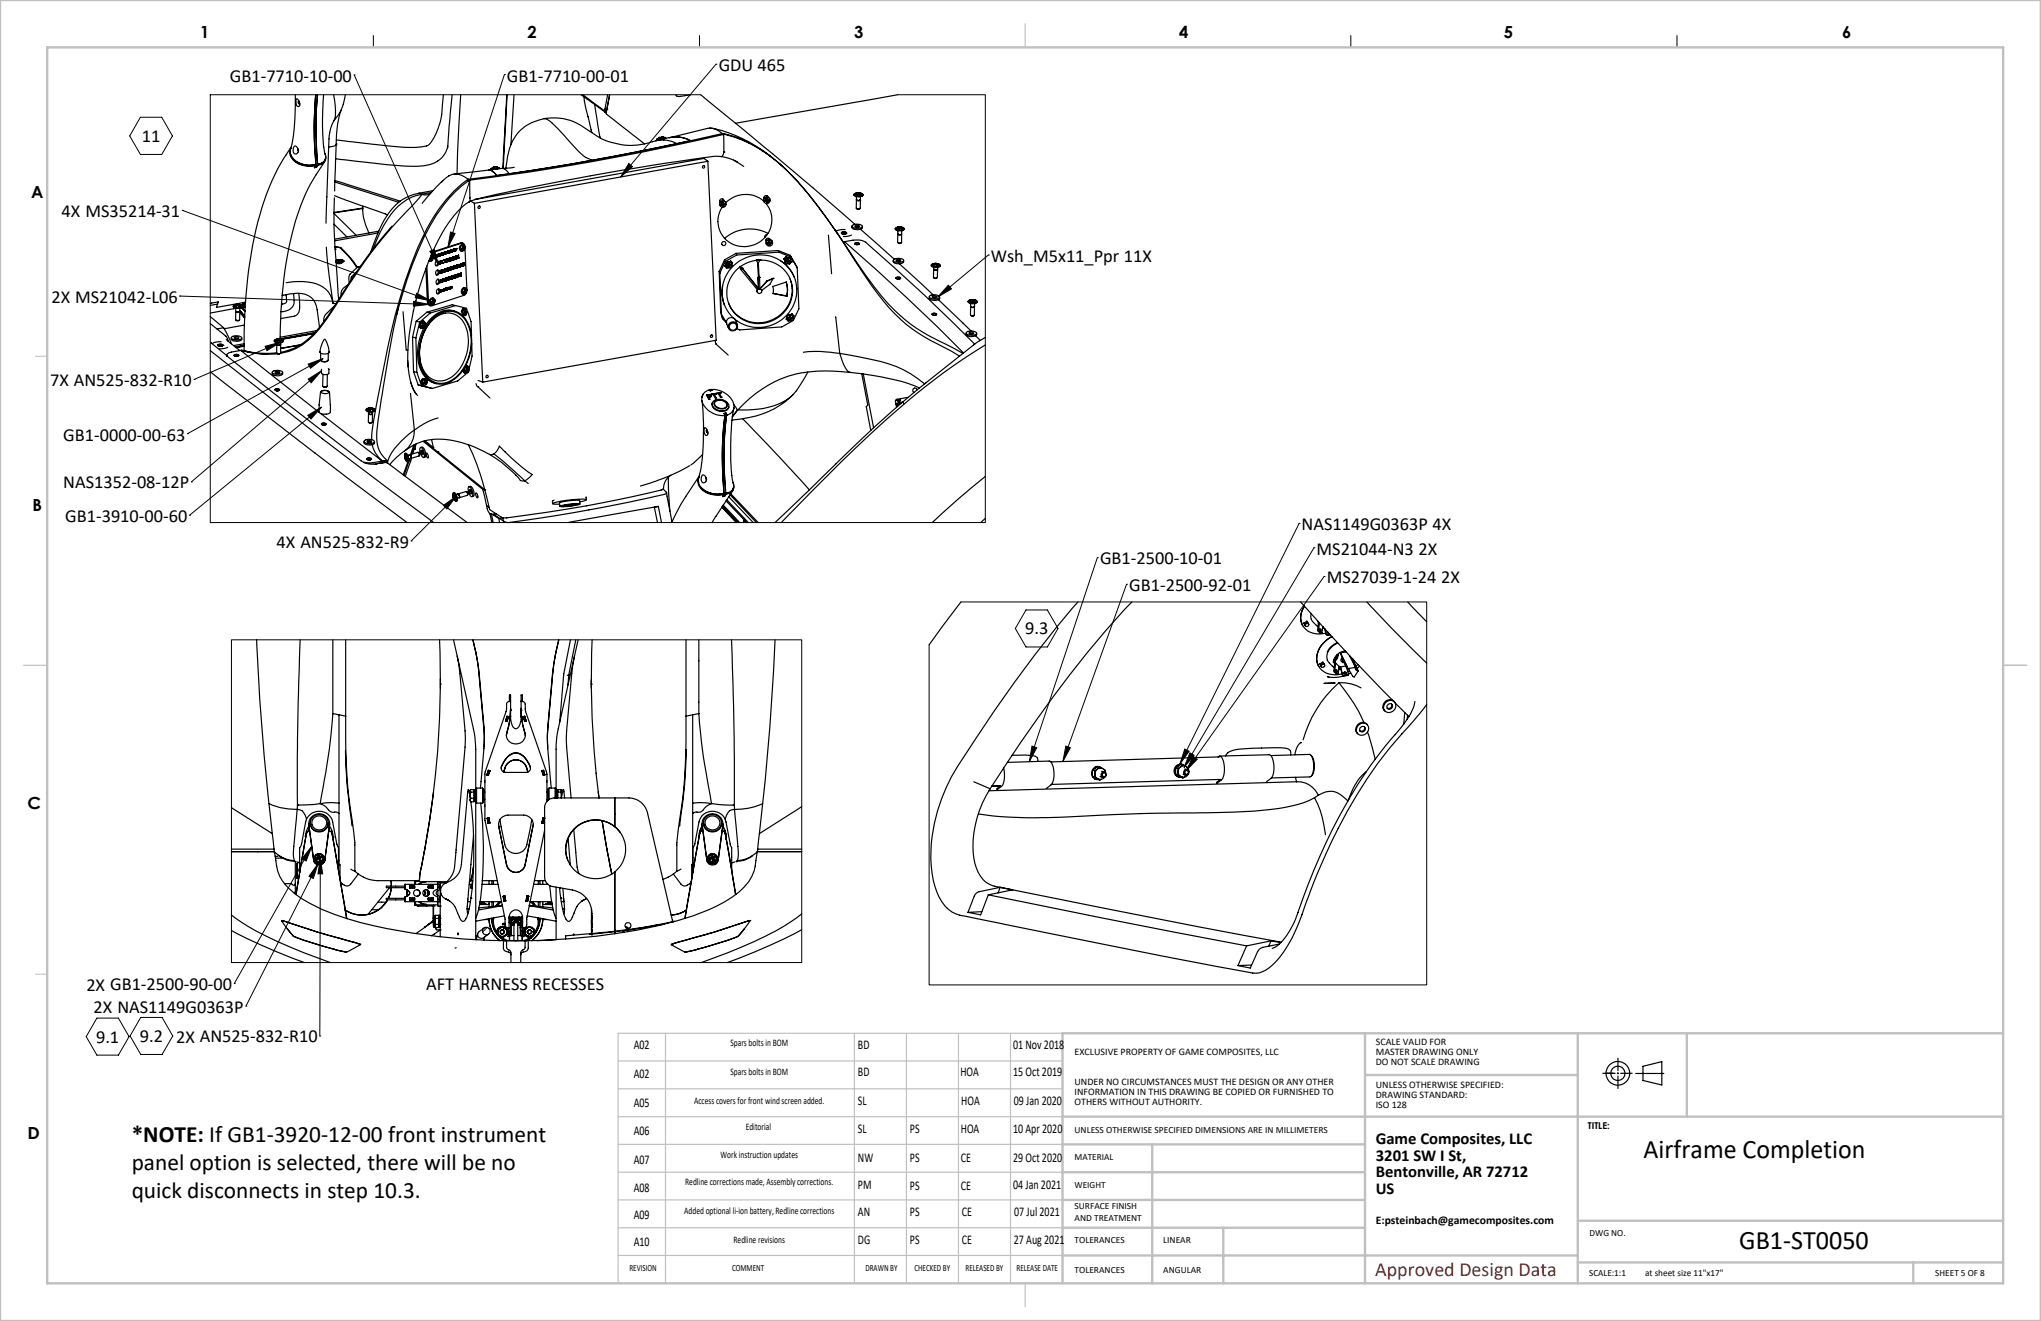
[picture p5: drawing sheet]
<svg xmlns="http://www.w3.org/2000/svg" width="432mm" height="279mm" viewBox="0 0 432 279" stroke-linecap="round" stroke-linejoin="round" font-family="sans-serif">
<defs><g id="words">
<g font-size="5.6">
<text x="347.7" y="244.9">Airframe Completion</text>
<text x="368" y="264.1">GB1-ST0050</text>
</g>
<g font-size="4.9">
<text x="27.9" y="241.6">*NOTE: If GB1-3920-12-00 front instrument</text>
<text x="27.9" y="247.5">panel option is selected, there will be no</text>
<text x="27.9" y="253.4">quick disconnects in step 10.3.</text>
</g>
<text font-size="4.2" fill="#f00" x="290.9" y="269.9">Approved Design Data</text>
<g font-size="3.9">
<text x="48.6" y="17.2">GB1-7710-10-00</text>
<text x="107.3" y="17.2">GB1-7710-00-01</text>
<text x="152" y="15">GDU 465</text>
<text x="30" y="30">11</text>
<text x="13" y="45.9">4X MS35214-31</text>
<text x="209.6" y="55.4">Wsh_M5x11_Ppr 11X</text>
<text x="10.9" y="64">2X MS21042-L06</text>
<text x="10.6" y="81.7">7X AN525-832-R10</text>
<text x="13.4" y="93.2">GB1-0000-00-63</text>
<text x="13.4" y="103.3">NAS1352-08-12P</text>
<text x="13.8" y="110.4">GB1-3910-00-60</text>
<text x="275.4" y="112.2">NAS1149G0363P 4X</text>
<text x="58.5" y="115.8">4X AN525-832-R9</text>
<text x="232.7" y="119.4">GB1-2500-10-01</text>
<text x="278.5" y="117.4">MS21044-N3</text>
<text x="300.1" y="117.3">2X</text>
<text x="238.9" y="125.1">GB1-2500-92-01</text>
<text x="280.7" y="123.3">MS27039-1-24</text>
<text x="304.9" y="123.3">2X</text>
<text x="216.9" y="134.2">9.3</text>
<text x="18.3" y="209.5">2X GB1-2500-90-00</text>
<text x="90.2" y="209.5">AFT HARNESS RECESSES</text>
<text x="19.8" y="214.2">2X NAS1149G0363P</text>
<text x="20.3" y="220.5">9.1</text>
<text x="29.6" y="220.4">9.2</text>
<text x="37.2" y="220.5">2X AN525-832-R10</text>
</g>
<g font-size="3.5">
<text x="42.3" y="8.1">1</text>
<text x="111.6" y="8.1">2</text>
<text x="180.7" y="8.1">3</text>
<text x="249.5" y="8.1">4</text>
<text x="318.2" y="8.1">5</text>
<text x="389.7" y="8.1">6</text>
<text x="6.6" y="41.8">A</text>
<text x="6.9" y="108.1">B</text>
<text x="5.8" y="171">C</text>
<text x="5.8" y="240.8">D</text>
<text x="291.1" y="241.9">Game Composites, LLC</text>
<text x="291.1" y="245.5">3201 SW I St,</text>
<text x="291.1" y="249">Bentonville, AR 72712</text>
<text x="291.1" y="252.5">US</text>
</g>
<g font-size="2.8">
<text x="134.1" y="221.8">A02</text>
<text x="181.5" y="221.8">BD</text>
<text x="214.3" y="221.8">01 Nov 2018</text>
<text x="181.5" y="227.6">BD</text>
<text x="203.2" y="227.6">HOA</text>
<text x="214.3" y="227.6">15 Oct 2019</text>
<text x="134.1" y="228">A02</text>
<text x="181.5" y="233.7">SL</text>
<text x="203.4" y="233.7">HOA</text>
<text x="214.5" y="233.7">09 Jan 2020</text>
<text x="134.1" y="240">A06</text>
<text x="134.1" y="234.2">A05</text>
<text x="181.5" y="239.7">SL</text>
<text x="192.5" y="239.7">PS</text>
<text x="203.3" y="239.7">HOA</text>
<text x="214.3" y="239.7">10 Apr 2020</text>
<text x="181.5" y="245.8">NW</text>
<text x="192.5" y="245.8">PS</text>
<text x="203.3" y="245.8">CE</text>
<text x="214.3" y="245.8">29 Oct 2020</text>
<text x="134.1" y="246.2">A07</text>
<text x="181.5" y="251.6">PM</text>
<text x="192.5" y="251.6">PS</text>
<text x="203.3" y="251.6">CE</text>
<text x="214.3" y="251.6">04 Jan 2021</text>
<text x="134.1" y="252">A08</text>
<text x="134.1" y="257.9">A09</text>
<text x="181.5" y="257.2">AN</text>
<text x="192.5" y="257.2">PS</text>
<text x="203.5" y="257.2">CE</text>
<text x="214.6" y="257.2">07 Jul 2021</text>
<text x="134.1" y="263.5">A10</text>
<text x="181.5" y="263.1">DG</text>
<text x="192.5" y="263.1">PS</text>
<text x="203.5" y="263.1">CE</text>
<text x="214.5" y="263.1">27 Aug 2021</text>
</g>
<text font-size="2.5" x="291.1" y="258.8">E:psteinbach@gamecomposites.com</text>
<g font-size="2.1">
<text x="154.5" y="221.2">Spars bolts in BOM</text>
<text x="291.1" y="221.1">SCALE VALID FOR</text>
<text x="154.5" y="227.3">Spars bolts in BOM</text>
<text x="227.3" y="223.1">EXCLUSIVE PROPERTY OF GAME COMPOSITES, LLC</text>
<text x="291.1" y="223.2">MASTER DRAWING ONLY</text>
<text x="291.1" y="225.3">DO NOT SCALE DRAWING</text>
<text x="146.8" y="233.4">Access covers for front wind screen added.</text>
<text x="227.3" y="229.5">UNDER NO CIRCUMSTANCES MUST THE DESIGN OR ANY OTHER</text>
<text x="227.3" y="231.6">INFORMATION IN THIS DRAWING BE COPIED OR FURNISHED TO</text>
<text x="227.3" y="233.7">OTHERS WITHOUT AUTHORITY.</text>
<text x="291.1" y="230.1">UNLESS OTHERWISE SPECIFIED:</text>
<text x="291.1" y="232.2">DRAWING STANDARD:</text>
<text x="157.8" y="239.1">Editorial</text>
<text x="291.1" y="234.3">ISO 128</text>
<text x="152.4" y="245">Work instruction updates</text>
<text x="145" y="250.7">Redline corrections made, Assembly corrections.</text>
<text x="144.7" y="256.9">Added optional li-ion battery, Redline corrections</text>
<text x="155.2" y="263">Redline revisions</text>
</g>
<g font-size="2">
<text x="227.3" y="239.7">UNLESS OTHERWISE SPECIFIED DIMENSIONS ARE IN MILLIMETERS</text>
<text x="335.9" y="238.7">TITLE:</text>
<text x="227.3" y="245.3">MATERIAL</text>
<text x="227.3" y="251.2">WEIGHT</text>
<text x="227.3" y="255.8">SURFACE FINISH</text>
<text x="227.3" y="258.3">AND TREATMENT</text>
<text x="227.3" y="263">TOLERANCES</text>
<text x="246.1" y="263">LINEAR</text>
<text x="336.3" y="261.4">DWG NO.</text>
<text x="133.2" y="268.8">REVISION</text>
<text x="154.9" y="268.8">COMMENT</text>
<text x="183.1" y="268.8">DRAWN BY</text>
<text x="193.5" y="268.8">CHECKED BY</text>
<text x="204.3" y="268.8">RELEASED BY</text>
<text x="215.1" y="268.8">RELEASE DATE</text>
<text x="227.3" y="269.2">TOLERANCES</text>
<text x="246.1" y="269.2">ANGULAR</text>
<text x="336.2" y="269.8">SCALE:1:1</text>
<text x="348" y="269.8">at sheet size 11&quot;x17&quot;</text>
<text x="409.4" y="269.8">SHEET 5 OF 8</text>
</g>
</g></defs>
<g fill="none" stroke="#000" stroke-width=".25">
<path d="M61.4 32.3v.1M61.6 31.2a49.9 49.9 0 0 0-7.8 19 112.3 112.3 0 0 0-2.2 24M61.6 31.2a2.67 2.67 0 0 0 2.1 3.7l1.5 .2 1.6-.1M61.6 31.2a2.7 2.7 0 0 0 2.2 3.5 5.2 5.2 0 0 0 2.9 .1l.1 .1M62 33.7a4.9 4.9 0 0 0 4.8 1.2M62.3 30.9a.82 .82 0 0 1 .8 .8 .82 .82 0 0 1-.6 .9 1.09 1.09 0 0 1-.2-1.7zM62.5 20v1.4a40.9 40.9 0 0 1-1.1 10.7 3.7 3.7 0 0 0 4 2.9l1.5-.2a72.2 72.2 0 0 1-.1-14.8l-.3 5a73.9 73.9 0 0 0 .4 10M62.7 21a1.03 1.03 0 0 1 .5 1.5h-.1a1.44 1.44 0 0 1-.4-1.5zM63 31.4l.2 .5M63.1 21.5l.1 .4-.1-.2zM63.2 21.9h.2M63.2 21.4l-.1 .1"/>
<path d="M66.5 35.4l.1 .1M66.8 34.9v.1M66.8 35l-.3 .5 .5-.1M66.9 35l-.3 .5M67 35.3v.1M67.1 34l-.2-4.3a67.1 67.1 0 0 1 .3-9.7l-.1 .8a79.6 79.6 0 0 0 .1 13.9M67.2 34.8v.1M67.2 34.7v.2M67.2 34.9l-.3 .1M67.2 34.9l-.3 .5-.3 .1M67.2 34.9l-.2 .5M68.5 20a47.5 47.5 0 0 0 .3 12.5"/>
<path d="M68.7 34.2l-1.9 2.8a48.6 48.6 0 0 0-6.3 18.6 111.5 111.5 0 0 0-1.2 16.1M68.8 32.5a1.53 1.53 0 0 1-1.6 2.2M68.8 32.5a1.53 1.53 0 0 1-1.5 2.2l-.1 .2a1.57 1.57 0 0 0 1.5-.9M68.8 33.9l-.1 .1M68.9 33.4a1.57 1.57 0 0 1-1.7 1.5M69.5 31.1l1.1-.2 .5-.3-.3 9.8M69.5 31.1l-.5 16.1M70.6 20l.1 .5a13.8 13.8 0 0 1 .1 4.6l-.1 .4M70.7 25.5a11 11 0 0 0-1.2 5.6M70.8 38.2l13.9 4.3M70.8 38.5l13.5 4.3M71.1 30.5h.1"/>
<path d="M72.1 23.4a20.5 20.5 0 0 0-1 7.2M73.1 20a9.6 9.6 0 0 1-2.4 5.5M93.7 38.3l-.3 .3M93.8 20l-.3 4.2a12.7 12.7 0 0 1-2.9 6.5 17.1 17.1 0 0 1-7.7 .2l-11.7-1.3M94.7 30.9a5.2 5.2 0 0 1-5.1 4.2 77.5 77.5 0 0 1-14.2-1l-4.4-.5M95.6 20l-.9 11.2M97.5 20l-.8 16.7M99.1 37.9a3.6 3.6 0 0 0-4.1-.7 35.2 35.2 0 0 0-5.7 5.8M99.1 37.9l-.1 .1a27.2 27.2 0 0 0-8.6 10.2 102 102 0 0 0-8.9 28.2l-1.1 5.2a69.5 69.5 0 0 0-1.8 11.4M99.2 38.2h-.1M99.2 38.2a28.9 28.9 0 0 0-9.5 11.9 88.7 88.7 0 0 0-5.4 15.1M99.4 38.1v4.1l-.2 .5 1.5-.5"/>
<path d="M99.4 38.1l-.2 .1M103.5 35.9l-7.4 .9M103.5 35.9l2.8-.3 .7 .3 .7 .9M103.5 35.9h.1M103.6 35.9l.6 .3 .9 .9M103.6 35.9l-.2 .1M103.6 35.9l.7 .4M104.5 35.3l-.5 .4M104.5 35.3l-.1 .2 .3-.2h.6M104.5 35.3v.1M104.6 35.3l-.1 .1M104.9 35.3h.4"/>
<path d="M105.1 37.1l-6 .8M105.1 37.1h.1M105.2 35.7h-.8l-.1 .1M105.2 35.7l.5-.1-1.9 .2h.5M105.3 35.3l.2 .2M105.7 35.6v-.1h-.8l-1.1 .2v.1M107.2 20l-.8 15.6M107.3 20l-.8 15.6M107.7 36.8l-2.6 .3M108.7 20l-.6 10.6M108.8 35.4l-2.6 .3M115.1 25.1a9.1 9.1 0 0 0-7.7 8l-.4 2.5"/>
<path d="M115.1 25.1a11.3 11.3 0 0 1 9.1 2.3 16.3 16.3 0 0 0 4.9 2.7 13.8 13.8 0 0 0 9.1-.2l2.2-.3M115.1 25.1l.4 .1a20.2 20.2 0 0 1 5.2 5l.6 .7a7.9 7.9 0 0 0 3.9 3M122.9 20l5.1 3.7M123.3 20l4.6 3.5M123.5 20.5l.4 2.2 1.3 5.3M125.2 33.9l-17.5 2.9M125.8 22.1l1.2 7.1M127.9 23.5l.1 .2h.2l-.3-.2M128 23.2l.3 .3M128 22.9l.4 .3M128.4 23.2l.6-3.2-.7 4.1 8 6.3M128.4 23.2h.1"/>
<path d="M128.6 20l-.7 3.5M139.1 29.4l-.2 .1M139.3 29.2l-.2 .2M139.3 29.2h.1M139.5 29.5v.1M139.5 29.6h.1M139.6 29l-.3 .2M139.6 29l.1 .1M140 28.9l.4 .1M140.3 29.3v.1M140.3 29.4h.1M140.4 29l.3 .1"/>
<path d="M140.4 29.6h.1M140.4 29h-.4l-.3 .2-.1-.2M140.4 29.6l1.9 .4 .9 .4M140.7 29.1h.1l-1.9 .4M140.7 29.1l-1.6 .3M140.8 29.1v.1l-.6 .2-1.1 .2-.2-.1M142.4 29l-3.7 .8M142.4 29a6.5 6.5 0 0 1 3.7 .7M142.5 29a6.3 6.3 0 0 1 3.6 .8M142.9 20l.3 .3 .4 .1 2.5-.4M143.2 30.4a527 527 0 0 1-35.5 6.4M143.2 30.4l-18 3.5"/>
<path d="M146.1 20h.1M146.1 29.7l-2.9 .7M146.1 29.7v.1M146.1 29.8l-2.9 .6M148.2 20l1.9 1.6a994.5 994.5 0 0 1 30.8 25.8M148.9 33.5l-48.4 8.7M148.9 33.5l.9 .6M149.8 34.1l-49.4 8.9M149.8 34.1l1.7 37.9-49.4 8.8M150.1 27.1h.1M150.4 27.1a27.1 27.1 0 0 1 12.9 6.2M152.8 28.3a3.8 3.8 0 0 0-3.2-1.1l-8 1.9"/>
<path d="M152.8 28.3l3.1 .8 2.6 1.2M152.8 28.3l-6.7 1.5M153.1 28.4a23.4 23.4 0 0 1 11.6 6.1 74.1 74.1 0 0 1 11.9 14.1M153.1 28.4a511.8 511.8 0 0 1-53.7 9.7M153.1 28.4v3.8M153.1 32.2h.1M153.1 32.2a.77 .77 0 0 1-.6 .9M155.2 33.9l2.1 1.3M155.9 34.2h.1M155.9 34.2a8.8 8.8 0 0 0-5-1.1 563.3 563.3 0 0 0-50.3 9.1M158.4 30.2a40.9 40.9 0 0 1 13.5 12l3.4 4.5 4.3 6.2a72.4 72.4 0 0 0 10 13.1 36.7 36.7 0 0 0 10.7 6.9l3.4 1.9M164.9 34.6l.1 .1"/>
<path d="M165.1 34.8l.3 .2M189.9 20l-34.3 6.1M60.5 59.8a11.7 11.7 0 0 1 7.9 .9 4.5 4.5 0 0 1 2 3.5M69 52.3l.3 3.1 1.1 8.8M70.7 45.2l4.6 4.5M70.7 47.4l2.7 2.7M70.7 41.8v6.1l.2 4.8M70.8 41.4l11.2 4M70.9 52.2l1 .1a16.4 16.4 0 0 1 3.7 4.3M70.9 52.2l.9 .2a16 16 0 0 1 3.7 4.2M70.9 52.7l.8 10.6M70.9 52.7h.1"/>
<path d="M71.3 55.1h-.2M71.6 54.9l-.6 .3M71.6 54.9l-.4 .2 .4-.1M71.6 55l.1 .2h.2l.1-.2M71.6 54.9v.1M71.6 55l.1 .2M71.6 55l.1 .1M71.7 55.1h.1M71.7 55.1l.1 .2M71.9 54.9l-.3 .1M71.9 54.9l-.1 .2M71.9 54.9l.7 .3-.7 .2h-.8"/>
<path d="M72 54.9l.4 .1M72 55l.4 .1M72 54.9h-.1M72 55l-.1 .2-.1-.1M72 54.9l-.1 .1M72.2 55.6l.1 .1-.4 .1-.5-.1v-.1v.1M72.2 55.5v.2M72.3 55l.4 .1a1.64 1.64 0 0 1-1.6 .3M72.4 55v.1M72.7 55.2v.1a1.98 1.98 0 0 1-1.6 .2M75.4 57.5l-1.1 1.1v.6M75.6 56.5l-1.6 1.5a2.37 2.37 0 0 0-.1 1.8"/>
<path d="M75.6 56.5l.5 .1M76.2 56.3l-.4 .1M76.8 44.1l-6.1 .9M76.8 44l-6.2 .9M76.8 43.6v.1a10.1 10.1 0 0 0 1.2 5.6M79.9 49.3l-9.1 1.6M80.2 48.9l-9.4 1.7M82.9 47.8l-1.2 1.5a111.8 111.8 0 0 0-11.4 16.1 23.3 23.3 0 0 1-6.8 7.6l-1.5 .7-2.6 .8M88.6 40.9a10.2 10.2 0 0 0-7.3 5.6l-1.3 2.7-1.5 4.1M88.6 40.9l.6 .2M89.1 41.1h.1a13.7 13.7 0 0 1-3.2 3.7 106.1 106.1 0 0 0-15.4 20.5 25.9 25.9 0 0 1-6.6 7.6 10.5 10.5 0 0 1-4.7 1.8M89.1 41.1a11 11 0 0 0-7 5.2 29.1 29.1 0 0 0-3.2 6.4"/>
<path d="M89.2 41.1h-.1M90.1 56.8l.3 7.1 .2 .5 .5 .3M90.3 56.3l.4 7.6a.63 .63 0 0 0 .7 .8l6.8-2.3 .4-.4M90.7 55.2l.3 .1M90.8 55.1l.3 .2 .3-.2M91 54.7l.2 .1M91.1 40.9a2.05 2.05 0 0 1-2 .2M91.1 54.3a.26 .26 0 0 1 .1 .3 .26 .26 0 0 1-.3 .1v.2l.3-.1M91.1 54.6l.3 .1M91.2 54.6h.4M91.2 54.5h.1M91.2 53.9a.68 .68 0 0 1 .2 1.2"/>
<path d="M91.2 54.8v.3l.2-.1M91.2 54.9l.2 .1M91.3 54.2v.3M91.3 54.2l-.2 .1M91.3 53.9h.1M91.3 40.7l-2.1 .4M91.3 54.5l.2-.1 .1 .2M91.4 54.7v.3M91.6 54.6l-.2 .1M91.6 40.3l-3 .6M92 54.4h.1M92.1 54.3h.1"/>
<path d="M92.1 54.3v.1M92.1 54.3l-.1 .1M92.1 54h.1M92.1 54l-.1 .4M92.1 53.9v.1M92.1 53.9h.1M92.1 54v.2M92.1 53.9l.2 .4M92.1 54l.1 .2-.1 .1M92.2 54.3h.1M92.2 54.3h-.1M92.3 54.3h.1"/>
<path d="M92.3 57.3a.43 .43 0 0 1 .6 0 .43 .43 0 0 1 0 .6 .4 .4 0 0 1-.7 .2 .4 .4 0 0 1 0-.6zM92.3 55.2a.47 .47 0 0 1 .6 .3 .47 .47 0 0 1-.3 .6 .44 .44 0 0 1-.6-.1 .44 .44 0 0 1 .2-.6zM92.3 53.9l.1 .4M92.4 53.9h.1M92.4 53.9h-.1M92.4 54.3h.1M92.4 53.9v.4M92.4 53.9l.1 .3M92.5 55.2a.65 .65 0 0 1-.3 1M92.5 59.1a.5 .5 0 0 1 .6 .4 .5 .5 0 0 1-.4 .6 .52 .52 0 0 1-.5-.4 .52 .52 0 0 1 .3-.6zM92.5 54.2v.1M92.5 54.2h.1"/>
<path d="M92.5 53.8h.1M92.5 54.1v.1M92.5 54.3h.1M92.5 53.8l.1 .4M92.6 54.2v.1M92.6 57.1a.65 .65 0 0 1-.3 1M92.6 59.1a.65 .65 0 0 1-.2 1M92.6 53.8l.1 .4M92.7 53.8h.1M92.7 53.8h-.1M92.7 54.2h.1M92.7 53.8v.4"/>
<path d="M92.7 53.8l.2 .3M92.7 53.8l.1 .3M92.8 54.1l.1 .1M92.8 54.1h.1M92.9 53.7h.1M92.9 54v.1M92.9 54.1h.1M92.9 54.2h.1M92.9 53.7v.4M92.9 54.1v.1M93 53.7h.1M93 55.6l.1 .2"/>
<path d="M93 53.7v.3M93 55.6h.1M93 54l.1 .1M93 53.9l.1 .1M93 53.7l.1 .3M93 57.5l.1 .2M93 54.1h.1M93 57.5h.1M93.1 55.3h.1M93.1 55.3l-.1 .3M93.1 59.8h.1M93.1 55.3l.1 .1-.1 .4"/>
<path d="M93.1 55.8h-.1M93.1 55.8h.1M93.1 57.8h.1M93.1 59.6v.2M93.1 59.6h.1M93.2 53.6l-.1 .4M93.2 53.9l-.1 .2M93.2 55.2l.1 .3M93.2 57.3h.1M93.2 57.3l-.2 .2M93.2 57.3l-.1 .2M93.2 57.3l.1 .3-.2 .1v-.2"/>
<path d="M93.2 59.5h.1M93.2 53.9h.1M93.2 59.6l-.1 .2M93.2 53.6h.1M93.2 59.2h.1M93.2 59.2v.3M93.2 59.2l-.1 .6M93.2 59.2l.2 .5M93.2 57.2l.1 .2M93.2 59.2l.1 .3h-.1M93.3 55.5l-.2 .3M93.3 55.5h.1"/>
<path d="M93.3 53.6v.4M93.3 55.5l-.1-.3a.31 .31 0 0 0-.3 .3 .31 .31 0 0 0 .2 .3M93.3 53.6h.1M93.3 54h.1M93.3 53.6l.2 .3M93.3 57.4l-.1 .4M93.3 57.4h.1M93.3 59.5l-.1 .1M93.3 59.5l.1 .2M93.3 59.5l-.2 .1M93.4 57.4l-.1-.2a.32 .32 0 0 0-.3 .3 .32 .32 0 0 0 .2 .3M93.4 57.4l-.2 .4"/>
<path d="M93.4 55.2h.1M93.4 59.7h.1M93.4 55.2v.5M93.4 55.7h.1M93.4 55.1h.1M93.4 55.1l.1 .6M93.5 55.7h.1M93.5 55.1v.6M93.5 57.1h.1M93.5 53.5v.1M93.5 53.8v.1M93.5 53.9h.1"/>
<path d="M93.5 57.7h.1M93.5 53.5h.1M93.5 57.1v.6M93.5 53.5v.4M93.5 59.3l.1 .2 .2-.1-.1 .2M93.5 59.3l.1 .2M93.5 59.3h.1M93.5 57.1l.1 .5M93.6 57.6l-.1 .1M93.6 59.6h.1M93.6 55.1h.1M93.6 55.1v.6"/>
<path d="M93.6 53.7l.1 .2M93.6 55.7h.1M93.6 55.1v.5M93.6 53.7h.1M93.6 55.6h.1M93.6 53.7l.1 .1M93.6 59.1h.1M93.6 59.1l-.1 .2M93.7 57v.6M93.7 57.6h.1M93.7 59.1l-.2 .2M93.7 59.1h.1"/>
<path d="M93.7 57v.5M93.7 53.5h.1M93.7 53.5l-.1 .2M93.7 59v.1M93.7 57.5h.1M93.7 53.4l.1 .1M93.7 53.4l-.1 .3M93.8 59.1v-.1a.31 .31 0 0 0-.3 .3 .31 .31 0 0 0 .2 .3M93.8 55.6h.1M93.8 59.5l-.2 .1M93.8 55.6l-.2 .1M93.8 59.1h.1"/>
<path d="M93.8 55.6h-.2M93.8 53.8l-.1 .1M93.8 53.8h-.1M93.8 57.5h.1M93.8 57.5l-.1 .1M93.8 57.5l.1 .1M93.9 58.9v.6M93.9 57.5v.1M93.9 57.5h.1M93.9 53.4h.1M93.9 53.8h.1M93.9 59.5h.1"/>
<path d="M93.9 59h.1M93.9 57.6h-.2M93.9 57.5h-.2M93.9 53.4v.4M93.9 59v.2M93.9 59.2h.1M93.9 59v.5M93.9 59.2v.3M93.9 59.2l.2 .2M93.9 55h.1M94 53.8h.1M94 58.9v.1"/>
<path d="M94 58.9l-.1 .1M94 58.9l.1 .1M94 58.9h-.1M94 59.2l.1 .2M94 59l-.1 .2M94 59.2h.1M94 53.6h.1M94 53.7v.1M94 55h.1M94.1 59.2l.1 .2M94.1 53.4h.1M94.1 53.7l-.1 .1"/>
<path d="M94.1 55h-.2M94.1 55v.5M94.1 53.3l-.1 .5M94.1 59.4h.1M94.1 55.5h.1M94.1 57.5h.1M94.1 59l-.1 .2M94.1 53.3l.1 .4M94.1 53.4l.1 .3M94.1 53.4l-.1 .2M94.1 59h.1M94.1 59v.2"/>
<path d="M94.1 57.2h.1M94.1 57.3h.1M94.1 55l.1 .5M94.1 57.3l.1 .2M94.1 53.6h.1M94.2 59.4h-.1M94.2 59.4h.1M94.2 56.9l.1 .2-.2 .1zM94.2 53.6l-.1 .1M94.2 53.6l-.2 .1M94.2 53.3h.1M94.2 53.7h.1"/>
<path d="M94.2 54.9l-.3 .1M94.2 54.9h.1M94.2 56.9l.1 .1M94.2 59.1l.1 .2M94.2 56.9h-.1v.3M94.2 54.9l-.1 .1M94.2 59.1h.1M94.3 54.9h-.1M94.3 57l-.1 .2M94.3 57h.1M94.3 59.4h.1M94.3 53.7h.1"/>
<path d="M94.3 55.4h.1M94.3 57l-.1-.1h-.1v.6M94.3 57l-.2 .3M94.3 53.3h.1M94.3 59.3h.1M94.3 53.3v.4M94.3 54.9v.2M94.3 54.9h.1M94.3 53.3h.2M94.3 53.3l.1 .4M94.3 55.1h.1M94.4 53.7h.1"/>
<path d="M94.4 55.1h.1M94.4 58.8h.1M94.4 58.8l-.2 .3M94.4 58.8l-.1 .3M94.4 58.8l.1 .4-.2 .1v-.2M94.4 55.1v.3M94.4 53.3v.4M94.4 55.4h.1M94.4 57.4h.1M94.4 56.8h.1M94.4 58.8l.1 .2M94.4 53.2h.1"/>
<path d="M94.4 56.8l.1 .5M94.4 57h.1M94.5 53.2l-.3 .1M94.5 53.2v.1M94.5 53.2h.1M94.5 57.3l-.1 .1M94.5 57.1h.1M94.5 53.3h-.3M94.5 57.1v.2M94.5 55.1h-.1M94.5 55.1h.1M94.5 57.3h.1"/>
<path d="M94.5 57.3v.1M94.5 57.1l.2 .2M94.5 55v.1M94.5 53.4l.1 .2M94.5 54.8v.1M94.5 55l-.1 .1M94.5 53.4h.1M94.5 54.8h.1M94.5 54.9h.1M94.5 54.8l-.2 .1v.5M94.5 55.3h.1M94.5 55.4h.1"/>
<path d="M94.5 56.8h.1M94.5 56.8v.2M94.5 59l-.1 .4M94.5 54.9h-.2M94.5 55.4h-.1M94.5 55.3l-.1 .1M94.5 53.6h.2M94.5 55.3v.1M94.5 57h.1M94.5 59h.1M94.6 56.8l.1 .1M94.6 56.8h-.2v.6"/>
<path d="M94.6 55.3l-.1 .1M94.6 59l-.1-.2a.32 .32 0 0 0-.3 .2 .32 .32 0 0 0 .2 .4M94.6 59l-.2 .4M94.6 57l.1 .1M94.6 57h.1M94.6 58.7v.1M94.6 53.2h.1M94.6 53.2l-.1 .2M94.6 58.8h.1M94.6 58.8l.2-.1zM94.7 57.3h.1M94.7 55.3h.1"/>
<path d="M94.7 53.2l-.2 .2M94.7 53.2v.3l-.2-.1M94.7 56.9l-.1 .1M94.7 56.9h.1M94.7 57.1v.1M94.7 54.8v.5M94.7 54.7l.2 .4M94.7 54.8h.1M94.7 53.1l.1 .2M94.7 54.7v.1M94.7 57.2v.1M94.7 54.8l.2 .4"/>
<path d="M94.7 57.2h.1M94.7 54.8l.2 .3M94.8 59.2h.1M94.8 53.3l-.2 .3M94.8 53.3h.1M94.8 53.3l-.1-.2a.24 .24 0 0 0-.2 .2 .24 .24 0 0 0 .2 .3M94.8 53.3l-.1 .3M94.8 58.7v.5M94.8 58.7h.1M94.8 56.7h.1M94.8 57h.1M94.8 56.7l.1 .2"/>
<path d="M94.8 57l.1 .1M94.9 53.1v.4M94.9 57.1h.1M94.9 53.5h.1M94.9 53.1h.1M94.9 57v.1M94.9 55.2h.1M94.9 53.3h.1M94.9 55.1h.1M94.9 58.6v.1M94.9 58.7h-.1M94.9 58.6h.1"/>
<path d="M94.9 58.6l-.3 .1M95 53.3l.1 .1M95 53.1h.1M95 53.1h-.1M95 53.3h.1M95 53.1l-.1 .2M95 56.9h.1M95 59.2h.1M95 56.7h-.2M95 56.9l-.2 .1M95 56.7h.1M95 56.6v.1"/>
<path d="M95 56.6h.1M95 56.6l-.2 .1v.6l.2-.1M95 53.1v.2M95 54.7h.1M95 57.1v.1M95 59.1v.1M95 53.3v.1M95 56.9l-.1 .1M95 56.9h-.1M95 54.7l-.1 .4M95 57.1h.1M95 54.7l-.1 .5"/>
<path d="M95 59.1h.1M95 53.4h.1M95 59h.1M95 54.7l.1 .5M95 59v.1M95.1 53.4h.1M95.1 55.2h.1M95.1 54.6h.1M95.1 59l-.1 .1M95.1 57v.1M95.1 57.1h.1M95.1 54.6l-.1 .1"/>
<path d="M95.1 57h.1M95.1 58.6h.1M95.1 54.6v.6M95.1 58.6v.3M95.1 58.5l-.1 .7M95.1 58.5l.1 .1M95.1 56.7l.3 .2M95.1 56.7l.2 .2M95.1 56.7h.1M95.1 58.5l.2 .5M95.1 58.6l.1 .3h-.1M95.2 56.6h.1"/>
<path d="M95.2 56.6l-.1 .1M95.2 58.6l.1 .4M95.2 53h.1M95.2 53v.4M95.2 53.4h.1M95.2 55.1h.1M95.2 56.5l.1 .1M95.2 53l.1 .3M95.2 54.6l.1 .5M95.2 58.9l-.1 .1M95.2 58.9l.1 .2M95.2 58.9l-.2 .1"/>
<path d="M95.2 54.6l.1 .3M95.3 55.1h-.1M95.3 54.6h.1M95.3 59.1h.1M95.3 59v.1M95.3 56.6h.1M95.3 56.6l-.2 .1 .2 .2-.2 .1M95.3 54.6l.1 .1-.1 .1M95.3 56.9l-.1 .2M95.3 54.6h-.1M95.3 54.8v.1M95.3 56.9h.1"/>
<path d="M95.4 56.9l-.2 .2M95.4 53.3h.1M95.4 54.5l.1 .1M95.4 53.3l-.2 .1M95.4 58.5v.5M95.4 59h.1M95.4 53.3h-.1M95.4 58.5h.1M95.4 58.5l.3 .3M95.4 56.9v.1M95.4 57h.1M95.4 56.6l.2 .2"/>
<path d="M95.4 58.5v.2M95.4 56.6h.1M95.4 52.9v.4M95.4 52.9l.1 .4M95.5 52.9h-.1M95.5 53.3h.1M95.5 52.9h.1M95.5 58.5v.5M95.5 58.5h.1M95.5 58.5l.2 .4M95.5 56.6l.2 .2M95.5 54.6l-.3 .5"/>
<path d="M95.5 54.6l-.1-.1-.2 .1v.5M95.5 54.6h.1M95.5 52.9v.4M95.5 56.5h.1M95.5 56.5l-.1 .1M95.5 57h.1M95.5 56.5v.1M95.6 53.1l.1 .1M95.6 56.4v.1M95.6 53.1h.1M95.6 56.5h.1M95.6 56.5l-.2 .1 .2 .2-.2 .1"/>
<path d="M95.6 56.8l-.1 .2M95.6 58.9h.1M95.6 56.8h.1M95.7 53h.1M95.7 53v.1M95.7 52.8l-.1 .3M95.7 52.8h.1M95.7 58.4v.4M95.7 58.8h.1M95.7 58.4h.1M95.7 56.8l-.2 .2M95.7 53.1h.1"/>
<path d="M95.7 58.3v.1M95.7 58.4v.5M95.7 54.4v.6M95.7 58.9h.1M95.7 58.9h-.1M95.7 56.4h.1M95.7 56.4v.4l.2 .1M95.7 54.4h.1M95.7 55h.1M95.7 54.7h.1M95.7 53v.2M95.7 54.4l.1 .2"/>
<path d="M95.7 54.7l.1 .2M95.8 52.8a.21 .21 0 0 0-.3 .2 .21 .21 0 0 0 .2 .2M95.8 53h.1M95.8 55h.1M95.8 53.2h-.1M95.8 54.9l-.1 .1M95.8 56.4l.1 .4M95.8 56.4h.1M95.8 53v.2M95.8 53h-.1M95.8 54.4v.2M95.8 54.7v.3"/>
<path d="M95.8 53.2h.1M95.8 58.3v.6M95.8 56.9h.1M95.8 58.3h.1M95.8 58.9h.1M95.8 58.6h.1M95.8 58.6l.1 .2M95.8 58.3v.3M95.9 52.7h.1M95.9 52.7v.5M95.9 53.2h.1M95.9 58.8l-.1 .1"/>
<path d="M95.9 58.3v.3M95.9 58.6v.3M95.9 58.6l.2 .2M95.9 58.8v.1M95.9 54.6l-.2 .1M95.9 54.6h.1M95.9 58.5l.2 .3M95.9 58.5l.1 .1M96 58.6l.1 .2M96 54.6l-.2 .1M96 54.6v.3M96 54.3v.3h-.2"/>
<path d="M96 54.9h.1M96 54.3h.1M96 54.3v.6M96 52.7h.1M96 56.3l-.1 .5-.1-.4M96 56.3h.1M96 56.6l-.1 .3M96 52.7l.1 .2M96 56.3v.3M96 58.3l-.1 .3M96 56.6h.1M96 52.9h.1"/>
<path d="M96.1 53.1h.1M96.1 52.7v.4M96.1 58.2h.1M96.1 58.2l-.1 .1M96.1 58.8h.1M96.1 56.6l-.2 .3M96.1 52.9l-.2 .1M96.1 52.9h-.2M96.1 58.3l-.2 .2M96.1 58.3h.1M96.1 58.2v.1M96.1 58.3l-.1 .3"/>
<path d="M96.1 52.7h.1M96.1 54.8h.1M96.2 54.3h-.1M96.2 54.8h.1M96.2 54.3h.1M96.2 56.8h.1M96.2 54.3v.5M96.2 56.5h.1M96.2 53.1h.1M96.2 52.7l.1 .3M96.3 56.2l.1 .1M96.3 56.2l-.1 .6"/>
<path d="M96.3 56.5l.1 .2M96.3 53l-.1 .1M96.3 53h.1M96.3 56.2h.1M96.3 56.2v.1M96.3 52.7h-.2M96.3 52.7l-.1 .4M96.3 54.5l.1 .2M96.3 56.3h.1M96.3 56.3l-.1 .1 .1-.1M96.3 56.5h.1M96.3 56.5l-.1 .3"/>
<path d="M96.3 54.5h.1M96.3 52.6h.1M96.3 58.1v.6M96.3 54.5l.2 .2M96.3 58.7h.1M96.3 52.6v.1M96.3 52.6l-.2 .1M96.3 58.1h.1M96.3 58.1l.1 .5M96.4 56.3l-.1 .2M96.4 56.3h.1M96.4 58.1v.5"/>
<path d="M96.4 54.8h.1M96.4 52.7l.2 .1M96.4 52.9l.1 .1M96.4 52.9v.1M96.4 53h.1M96.4 58.6h.2M96.4 56.7h.1M96.4 52.7h.1M96.4 54.5h.1M96.4 52.6h.1M96.4 52.6v.1M96.4 54.2h.2"/>
<path d="M96.4 54.2l-.1 .3M96.4 54.5h.2zM96.4 54.2h.1M96.5 52.6h.1M96.5 52.6l-.1 .1M96.5 54.2l-.2 .3M96.5 54.2h.1M96.5 56.7h-.1M96.5 54.8h.1M96.5 58.6v.1M96.5 58.6h.1M96.5 58.7h-.2"/>
<path d="M96.6 52.6h.1M96.6 52.8l-.1 .2M96.6 54.6l-.1 .1M96.6 52.8l-.2 .2M96.6 54.2h.1M96.6 56.3h.1M96.6 58.7h-.3M96.6 56.2v.1M96.6 58.6v.1M96.6 52.8h.1M96.6 56.7h.1M96.6 56.2h.1"/>
<path d="M96.6 54.4l-.2 .1M96.6 54.4h.1M96.6 54.6l-.1 .2M96.6 56.4h.1M96.6 56.4v.2M96.6 54.4v.2M96.6 54.6h.1M96.6 54.2a.31 .31 0 0 0-.3 .2 .31 .31 0 0 0 .2 .4M96.6 58.3l.1 .2M96.6 58.3h.1M96.7 58.6h.1M96.7 56.3h.1"/>
<path d="M96.7 56.3l-.1 .1M96.7 54.1h.1M96.7 54.6h.1M96.7 56.1h.1M96.7 58.1h.1M96.7 58.1l-.1 .2M96.7 54.1v.5M96.7 56.3h-.1M96.7 56.1l-.1 .1M96.8 56.1h.1M96.8 56.1h-.3l.1 .6M96.8 56.6h.1"/>
<path d="M96.8 54.6h-.1M96.8 54.1h.1M96.8 58.1l-.1 .2M96.8 58.1l.1 .2-.1 .2-.1-.2M96.8 58.6h.1M96.8 54.1v.2M96.8 54.4v.2M96.8 56.1l-.2 .1M96.8 56.6l-.2 .1M96.8 56.6h-.2M96.8 54.3h.1M96.8 54.4h.1"/>
<path d="M96.8 54.6h.1M96.8 58l.1 .2M96.9 58.2l-.1 .4M96.9 54.3h.1M96.9 58.2h.1M97 54v.2l-.2 .1M97 54h.1M97 58.2l-.2-.2a.32 .32 0 0 0-.2 .3 .32 .32 0 0 0 .2 .3M97 58.2l-.2 .4M97 54.6h.1M97 54.3l-.2 .1M97 54.3v.3"/>
<path d="M97 54v.5M97 54.5v.1M97 54.5h.1M97 56h.1M97 56v.5M97 57.9h.1M97 57.9l.2 .6M97 56.5h.1M97 57.9l.2 .5M97 56l.1 .4M97.1 56v.4M97.2 58.5h.1"/>
<path d="M97.2 58.4h.1M97.2 58.4v.1M97.2 56.4h.1M97.2 56.4v.1M97.2 56.5h.1M97.2 56.5h-.2M97.2 56.4h-.1M97.3 56.4l-.1 .1M97.3 58h.1M97.3 57.9h.1M97.3 57.9l-.1 .5M97.3 56.1l.1 .2"/>
<path d="M97.3 58l-.1 .4M97.3 58l.1 .4M97.3 57.9l.1 .4M97.3 56.1v.1M97.4 56.4h.1M97.4 58.4h.1M97.4 56.3h.1M97.4 58.3h.1M97.4 55.9h.1M97.4 55.9l-.1 .2M97.4 55.9l-.1 .3M97.4 55.9l.2 .3-.2 .1-.1-.1"/>
<path d="M97.4 58.3v.1M97.5 58.3l-.1 .1M97.5 55.8l.1 .2M97.5 57.8l-.1 .5M97.5 57.7v.1M97.5 57.7l.1 .1M97.5 57.8h.1M97.6 57.8l-.1 .5M97.6 56l-.2 .4M97.6 56h.1M97.6 56l-.1-.2a.32 .32 0 0 0-.2 .3 .32 .32 0 0 0 .2 .3M97.6 56l-.1 .4"/>
<path d="M97.7 55.7l.1 .6M97.7 55.7h.1M97.7 55.7l.2 .5M97.7 52.5l.3 .1M97.8 55.7l.1 .5M97.8 56.3h.1M97.8 52.5h.3M97.9 56.2h.1M97.9 51.4h-.5l-5.9 1.9M97.9 52.4h.2M97.9 52.4h.4M98 55.6l.1 .5"/>
<path d="M98 55.6l-.1 .6M98 55.8l-.1 .5M98 55.8h.1M98 52l.1 .4M98 52l-.2 .1a.27 .27 0 0 1 .1 .3 .27 .27 0 0 1-.3 .2v.1l.4-.1M98 52.6v.3h.1M98 55.8l.1 .4M98 52l-.2 .1M98 52.7l.1 .2M98 51.8a.69 .69 0 0 0-.8 .5 .69 .69 0 0 0 .5 .8M98.1 56.2h.1M98.1 52.4l.2-.2v.2"/>
<path d="M98.1 52.5v.4M98.1 56.1h.1M98.2 56.2h-.1M98.2 55.6h.1M98.2 55.6l-.1 .5M98.2 55.6l-.1 .6M98.3 52.4l-.2 .1M98.3 52.1a.48 .48 0 0 0-.6-.3 .48 .48 0 0 0-.3 .6 .46 .46 0 0 0 .1 .6 .46 .46 0 0 0 .6 0M98.4 52.1l-.3 .9M98.4 52.2a.63 .63 0 0 0-.8-.8l-6.1 2M98.4 52.2l.4 9.2M99.3 42.7a18.4 18.4 0 0 0-6.5 8 58.2 58.2 0 0 0-6.5 26.9"/>
<path d="M99.6 42.5l.8 .5M100.4 43l1.7 37.8M152.2 57.4l.1 .4M152.2 57.4l.3 8.7 .1 .3M152.3 42.4l.1 .4a.43 .43 0 0 1 .2-.7 .43 .43 0 0 1 .5 .4M152.3 57.8l.3 8.6M152.8 43.2l-.3 .2M152.8 42.8l.1 .4M152.9 43.2h-.4v.2M152.9 43.1h.1M152.9 42.1l.1 .3M152.9 43.1v.3"/>
<path d="M152.9 43.1v.6M152.9 43.4h-.4M152.9 43.4v.3M152.9 43l.1 .1M152.9 43v.1M153 42.8v.3M153 42.8h-.2M153 42.8l-.1 .2M153 43.1l.1 .2M153 43.1h.1M153 43.1l.1 .5M153 43.1h-.1"/>
<path d="M153 43.1l.4-.1v.2M153.1 43.3v.3M153.1 43.1l.3 .1M153.1 43.6l-.2 .1M153.3 55l.1 .3M153.3 55l-1.1 2.4M153.4 56.3l.3 .4 .1-.1M153.4 43.2l-.3 .1M153.4 55.3l-1.1 2.5M153.5 56.2l-.1 .1M153.5 56.2h.1M153.5 56.1v.1"/>
<path d="M153.5 56.2l.1 .1M153.6 42.9a.69 .69 0 0 0-1-.4 .69 .69 0 0 0-.3 .9M153.6 42.9h.1M154 55.7l.1 .3M154 55.7l.1 .2M154 56l-.2 .3M154.1 56l-.4 .1 .1 .2M154.1 56h.1M154.1 56h.2M154.1 55.9v.1M154.1 56v.2M154.1 56l.1 .5"/>
<path d="M154.1 56.2l-.3 .1M154.1 56.2l.1 .3M154.2 55.8l.1 .2M154.2 55.8l-.1 .1M154.2 55.8l.2 .7M154.2 55.6l.1 .4M154.2 55.6l-.2 .1M154.2 55.6v.2M154.2 56l.1 .2M154.3 56l.3-.1 .1 .2M154.3 56l.4 .1M154.3 56.2l.1 .3"/>
<path d="M154.4 56.5h-.2M154.4 55.3h.1M154.4 55.3v.1M154.6 55.2l.4 .4-.2 .1M154.6 55.2h.1M154.6 55.2l.3 .4M154.6 55.2l-.2 .1M154.7 56.1l-.4 .1M154.8 55.7a.68 .68 0 0 0-.9-.4 .68 .68 0 0 0-.4 .9M154.8 55.7v.1M155.7 57.2a6.9 6.9 0 0 1 7.6-1.8 6.9 6.9 0 0 1 4.4 6.5 7.1 7.1 0 0 1-5.9 6.4 7.1 7.1 0 0 1-7.6-4.1 6.7 6.7 0 0 1 1.5-7zM155.7 53.6l-2.4 1.4"/>
<path d="M155.7 53.6l.2 .3M155.9 53.9l-2.5 1.4M156.6 56.5h.1M156.6 56.5l.4 .2M156.6 56.5l.1 .5M156.7 57l3.5 4.3v.5M156.7 56.9v.1M157 56.7h.1M157 56.7l3.5 4.4-.1-2.4M160 55.1h.1M160 55.1l.4 .5 .1 3M160.5 58.6h.1"/>
<path d="M160.5 58.6l-.1 .1M160.7 58.7h.1M160.7 58.7l.1 2.4M160.8 55h.1M160.8 55l-.8 .1M160.8 55l-.4 .6 .3 3.1M161.6 42.5a5.9 5.9 0 0 0-8.1 .4M161.6 41.8v.1M161.6 41.8l.1 .1M162 43a5.7 5.7 0 0 1-.4 7.5 5.7 5.7 0 0 1-7.5 .6 5.4 5.4 0 0 1-1.3-7.3M162.1 42.4l-.3 .2M162.1 42l.1 .4"/>
<path d="M162.1 50.6l.1 .3M162.1 42v.2M162.1 42.2l.1 .2M162.1 42.3h.1M162.1 42.2l.1 .1M162.2 42.4h-.4v.2M162.2 42.3v.3M162.2 42.3v.6M162.2 42.6h-.4M162.2 42.6v.3M162.2 41.3l.1 .4M162.2 59.5h.1"/>
<path d="M162.2 59.5l-1.4 1.6M162.2 42.2l.1 .1M162.2 42.2h-.1M162.2 42.3l.2 .2M162.2 42.3h.1M162.2 42.3l.3 .6M162.2 42.2v.1M162.3 42v.3M162.3 42h-.2M162.3 42l-.1 .2M162.3 49.6a.37 .37 0 0 0-.4 .1 .37 .37 0 0 0 0 .4M162.3 42.3h.4v.1"/>
<path d="M162.4 42.5l.1 .4M162.4 42.3l.3 .1M162.5 49.4a8.2 8.2 0 0 0-9.2 1M162.5 42.9h-.3M162.5 41.7a.47 .47 0 0 0-.5-.4 .47 .47 0 0 0-.4 .5M162.6 51.4l-.3 .2M162.7 51.3h.1M162.7 51.4h-.4v.2M162.7 51.5l-.4 .1M162.7 51.5v.4h.2M162.7 51.4v.1M162.7 42.4l-.3 .1"/>
<path d="M162.8 50.5l.1 .2a.44 .44 0 0 0-.6-.3 .44 .44 0 0 0-.2 .6M162.8 51.2l.1 .1M162.8 51.2h-.1M162.8 51.3l.1 .2M162.8 51.3h.1M162.8 51.3l.1 .6M162.8 51.2v.1M162.8 51l.1 .3M162.8 51h-.2l.1 .4M162.8 51v.2M162.9 42.1a.69 .69 0 0 0-.9-.4 .69 .69 0 0 0-.4 1M162.9 51.3h.3l.1 .1"/>
<path d="M162.9 51.5v.4M162.9 51.3l.4 .1M163.3 51.4l-.4 .1M163.4 51.1a.69 .69 0 0 0-.9-.4 .69 .69 0 0 0-.4 .9M163.6 58.9h.1M163.6 58.9l-.7 1.2-1.8 1.2M163.6 58.9l-1.4 .6M164.6 53l-8.9 .6M164.6 53l.2 .3M164.6 53l2.6 1M164.8 53.3l-8.9 .6M164.8 53.3l2.5 1.1"/>
<path d="M165.1 55.2a7.6 7.6 0 0 1 3.4 7.6 7.6 7.6 0 0 1-5.6 6.1 8 8 0 0 1-7.4-1.3M165.8 54.8h.1M165.9 54.8l.1 .1M166.3 54.4h.1M166.3 54.4l-.5 .4M166.3 54.4l.1 .1M166.3 59.7a5.4 5.4 0 0 1 .2 3M166.3 59.7l-2.8 .9 .1 .6-.1 .9 3 .6M166.3 59.7a5.6 5.6 0 0 1 .1 2.9M166.4 54.5h.1M166.5 55.2l-.2 .2M166.5 54.8l.1 .4"/>
<path d="M166.5 54.8l.1 .2M166.6 55.2h-.4l.1 .2M166.6 55.1h.1M166.6 55h.1M166.6 55v.2M166.6 55.1v.3M166.6 55.1l.1 .6M166.6 55.4h-.3M166.6 55.4l.1 .3M166.7 55l.1 .1M166.7 55.1l.2 .5M166.7 55.1l.1 .2"/>
<path d="M166.7 55.1h.1M166.7 55v.1M166.7 55.1h-.1M166.7 54.8l.1 .3M166.7 54.8h-.2M166.7 54.8v.2M166.8 55.1l.3-.1 .1 .2M166.8 55.3l.1 .3M166.8 55.1l.4 .1M166.9 55.6l-.2 .1M167.2 55.2l-.4 .1M167.2 59a7 7 0 0 1-4.1 8.7 7 7 0 0 1-8.9-3.5"/>
<path d="M167.2 54l.1 .4M167.2 54l1.5 2.7M167.3 54.9a.68 .68 0 0 0-.9-.4 .68 .68 0 0 0-.3 .9M167.3 54.4l1.4 2.3M167.4 55.3l.1 .1M167.5 55.4h.1M167.5 55.4l-.5 .4M168.1 58.6a8 8 0 0 0-10.3-4.1 8 8 0 0 0-4.5 10.1M168.7 56.7l.3 8.6-1.1 2.5-2.5 1.3-8.9 .7-.6-.3M175.3 49.7l.6 8.2M176.6 48.6l.8 1.1M177.4 49.7l3.5 5.5a54.1 54.1 0 0 0 10.9 13.5l3.9 2.6 7.3 4"/>
<path d="M178 49.3a.86 .86 0 0 1 1.1 .1M178 49.2a.65 .65 0 0 1 1.1 .2 .65 .65 0 0 1-1.1-.2zM178.1 49.1a.65 .65 0 0 1 1 .3 .84 .84 0 0 1-1.1-.2zM178.2 49.4l.5-.2 .3 .2M178.7 51.1a447 447 0 0 1 25.1 23.5M178.7 51.1a6.7 6.7 0 0 1 4.2 0 380.5 380.5 0 0 1 23.3 21.7M178.7 51.1l-.1 .3M178.7 51.1l-.3 .1M178.8 48.5l-1.3 .1-.5 .3M180.1 49.7l-.5 .2-1.2 .1M180.2 47.8v.3a1.62 1.62 0 0 0 2.3 .1v-.3M180.3 47.7a1.7 1.7 0 0 1 2.2 .2 1.62 1.62 0 0 1-2.3-.1z"/>
<path d="M180.7 41.1a1.2 1.2 0 0 0 1.8 .3l.1-.2M180.8 51.5a.65 .65 0 0 1 1 .1 .65 .65 0 0 1-1-.1zM180.9 47.8a.62 .62 0 0 1 .9 .1 .62 .62 0 0 1-.9-.1zM180.9 51.4a.52 .52 0 0 1 .9 .2 .47 .47 0 0 1-.5 .2 .47 .47 0 0 1-.4-.4zM181 48h.7M181.2 42.3l.7 .1M181.2 42.3a.53 .53 0 0 0 .8 0M181.2 42.3v1.7a.59 .59 0 0 0 .8 0v-1.7M181.2 44.1l.3 .2 .5-.2M181.2 41.6v.7M181.3 40.8l-.3 .2M181.3 40.8l-.2 .1h.3"/>
<path d="M181.3 42.4h.1M181.3 42.4h.6M181.4 40.9l-.2 .3 .4-.2M181.4 40.9l.1 .2M181.5 48h.1M181.6 40.8l.5 .1h-.2M181.6 40.8h-.3M181.6 40.8v.2M181.8 40.8h-.5M181.9 40.8l.7 .3a1.29 1.29 0 0 1-1.9 .1v-.2l.5-.2M181.9 40.9l.2 .2-.1 .1-.4-.2M181.9 42.4h.1"/>
<path d="M181.9 40.9l-.1 .2M182 40.9l.4 .2a1.02 1.02 0 0 1-1.6 0l.1-.1M182 42.3l-.1 .1M182 48.5l7.2 6.3M182 41.6v.7M189 55.1v.3a1.67 1.67 0 0 0 2.2 0v-.3M189.1 54.9a1.7 1.7 0 0 1 2.1 .2 1.62 1.62 0 0 1-2.2-.1zM189.4 48.3a.9 .9 0 0 0 1.2 .5l.5-.1 .2-.3M189.6 58.7a.65 .65 0 0 1 .9 .2 .57 .57 0 0 1-.9-.2zM189.6 58.7a.68 .68 0 0 1 .9 .2 .59 .59 0 0 1-.9-.2zM189.7 54.9l.8 .1a.55 .55 0 0 1-.9 0zM189.8 55.2h.6"/>
<path d="M189.9 48.1l-.1 .1 .3-.1M189.9 59h.4M189.9 48.1v.1M189.9 48.8v.7a.55 .55 0 0 0 .8 0l.1-.7M189.9 49.5a.55 .55 0 0 0 .8 0v1.8a.59 .59 0 0 1-.8-.1zM189.9 51.3a.49 .49 0 0 0 .8 0M190 49.6h.7M190.1 48.1l-.1 .3h.3l.2-.2M190.1 48.1l.2 .3M190.1 48l-.7 .2a.83 .83 0 0 0 1.2 .5l.5-.1 .2-.3-.6-.3M190.3 48h.1M190.3 48l-.4 .1"/>
<path d="M190.3 55.8l7.1 6.6M190.3 48v.4M190.4 48a.47 .47 0 0 0-.6 0 .47 .47 0 0 0-.1 .5 .95 .95 0 0 0 1.4-.2l-.4-.3M190.4 48h.2M190.4 48l.1 .2M190.6 48l.3 .3v.1l-.4-.2M190.6 48h.1M190.6 48l-.1 .2M197 56.1a1.21 1.21 0 0 0 1.9 .1v-.1M197.3 55.9l-.1 .1a.96 .96 0 0 0 1.6 .1l-.2-.2M197.5 56.9a.56 .56 0 0 0 .9 0l-.1 1.8a.6 .6 0 0 1-.8-.1v-1.7M197.5 58.7a.48 .48 0 0 0 .8 0"/>
<path d="M197.6 55.8l-.3 .1M197.6 56.5l-.1 .4M197.6 57h.7M197.7 55.7l-.2 .1h.2M197.7 55.7l-.6 .3a.88 .88 0 0 0 1.2 .5l.6-.2a.59 .59 0 0 0-.9-.6h-.3h.3M197.7 55.8l-.2 .3h.2l.3-.2M197.7 55.8l.1 .2M198 55.7l.3 .1M198 55.7v.2M198.2 55.8l.3 .3-.2 .1-.3-.3M198.2 55.8l-.1 .2M198.3 55.8h.2h-.3"/>
<path d="M198.3 55.8h.1M198.3 55.8l.3 .1M198.4 56.6v.3a.6 .6 0 0 1-.9 0M44.5 68.4l3.2 2.6M44.5 78.6l21.6 16.9 20 15M44.5 74.2a1490.2 1490.2 0 0 0 47.3 36.3M44.5 67l2.8 2.3M44.6 72.5l3.3 2.7M44.6 72.5h.1M46 64.3l-1.5 .3M46.1 73a.76 .76 0 0 1 1 .1 .72 .72 0 0 1-1-.1zM46.1 73l.4-.1 .6 .1"/>
<path d="M46.1 73a.65 .65 0 0 1 1 .1 .65 .65 0 0 1-1-.1zM46.2 73.1a.59 .59 0 0 1 .8 0M46.8 72.3h-1l-.8 .3M47.2 73.1h.1M47.3 69.3l1.7 3.4M47.3 69.3l-1.4 .3M47.7 71l.2 .3 .3 .8M47.7 71l.1 .2M47.9 71.8l2.9 2.4M47.9 75.2l12.3 9.7 16.1 12.5a6.2 6.2 0 0 0 4.6 .1M47.9 75.2h.1M48.2 73.4l-.5 .3-1.2 .1"/>
<path d="M48.9 71.4v.3a1.62 1.62 0 0 0 2.3 .1v-.3M49 71.3a1.7 1.7 0 0 1 2.2 .2 1.62 1.62 0 0 1-2.3-.1zM49.4 64.7a.78 .78 0 0 0 1 .5l.7-.1 .2-.2M49.5 75.1a.59 .59 0 0 1 1 .1 .65 .65 0 0 1-1-.1zM49.6 71.4a.62 .62 0 0 1 .9 .1 .62 .62 0 0 1-.9-.1zM49.6 75.1a.57 .57 0 0 1 .9 .1 .55 .55 0 0 1-.9-.1zM49.7 71.6h.7M49.8 75.4h.4M49.9 65.9l.2 .1 .6-.1M49.9 65.9a.6 .6 0 0 0 .8 0M49.9 65.9l-.1 1.7a.6 .6 0 0 0 .9 0v-1.7M49.9 65.9v-.7l-5.4 1"/>
<path d="M49.9 67.7a.48 .48 0 0 0 .8 0M50 64.4l-.3 .2M50 66h.1M50 66h.6M50.1 64.4l-.7 .3a1.08 1.08 0 0 0 1.5 .4l.3-.2 .1-.2-.6-.3M50.1 64.5l-.3 .2 .2 .1 .3-.2 .3 .2 .2-.1-.2-.2M50.1 64.5l.1 .2M50.1 64.4h.5M50.3 64.4l.5 .1h-.2M50.3 64.4l-.5 .1h.3M50.3 64.4v.2M50.6 64.5l-.2 .2"/>
<path d="M50.6 66h.1M50.7 66l1.1 1.2-1.1-1.2M50.7 65.7l.3 .2M50.7 65.8l1.1 1.2M50.7 65.9l1.1 1.2M50.7 65.2v.7M50.8 64.5l.3 .2a1.06 1.06 0 0 1-1.6 0l.1-.1M50.9 74.1l16.6 13.1M50.9 74.1a20.9 20.9 0 0 0 7.8 .7M50.9 74.1l-2.5 .5-.3 .3-.2 .3M51 65.9l.8 1M51 65.9l.8 1.1"/>
<path d="M51.1 65.1l.7 .7M51.2 65.1l.6 .7M51.2 74.1h-.3M51.2 74.1a18.6 18.6 0 0 0 5.3 .8M51.2 74.1h.1M51.3 64.8v.1M51.3 64v.9M51.4 74.1a18.4 18.4 0 0 0 5.3 .7M51.4 64v.7l-.2 .4M51.6 64v.8l-.4 .3M51.6 64.8l.3 .1M51.6 72.7l-2.2 .4"/>
<path d="M51.6 73l-1.8 .4M51.6 73.1l-1.7 .3M51.6 73.2l-1.6 .3M51.7 68.8l-4.3 .7M51.8 64.9h.1M52 63.9l-6.2 1.1 .4-1.1-1.7 .3M57.6 78.7v.4a1.62 1.62 0 0 0 2.2 0v-.3M57.6 78.6a1.91 1.91 0 0 1 2.2 .1v.1a1.88 1.88 0 0 1-2.2 0zM58 72v.1a1.4 1.4 0 0 0 1.9 .1v-.1M58.2 78.7a.6 .6 0 0 1 1 .1 .62 .62 0 0 1-1-.1zM58.4 78.9h.6M58.5 74.6l-1.8 .1"/>
<path d="M58.6 72.5v.5h.6M58.6 72.9l.6 .2M58.6 72.9l-.1 1.7M58.6 74.7l.1 .1M58.6 71.8l-.3 .1M58.6 71.8h.1M58.6 73h.6M58.7 71.8l-.3 .2 .1 .1 .4-.2 .3 .2h.1l-.1-.3M58.7 71.8l.1 .1M58.8 71.7h.3M58.8 71.7l-.2 .1M58.8 71.7v.2"/>
<path d="M58.9 71.7l.5 .1M59.1 71.7l.3 .1M59.1 71.7l-.1 .3M59.1 71.7l.8 .3a1.32 1.32 0 0 1-1.9 0l.6-.3M59.2 71.8l-.1 .3M59.3 73h-.1M59.3 74.7l-.2 .2-.4-.1M59.4 71.8l.4 .2a1.08 1.08 0 0 1-1.6 0l.1-.1M59.4 72.9l-.2 .1M59.4 72.5v2.1l-.2 .2-.7-.2M59.4 71.8l.1 .1-.3-.1M59.7 62.5l1.6-.3a5.2 5.2 0 0 1 5 1.2l.6 1.3 .7 4.5"/>
<path d="M60.5 62.3l.1 1.4a.83 .83 0 0 1-1.1 .6M62.1 62.1a4 4 0 0 1 0 2.5 2.83 2.83 0 0 1-2.7 1.3M63.2 62.1l.2 2.1a2.79 2.79 0 0 1-.6 2.4l-.6 .3-2.8 .5M63.5 73l-4.1 .7M63.6 72.9l-4.2 .8M66.3 70.6l-6.6 1.2M66.5 70.5l-7.1 1.2M66.6 70.3l-7.3 1.4M67 69.9l-7.7 1.4M67.7 74.4a1.24 1.24 0 0 0 1.8 .3 4.1 4.1 0 0 0-.7-2.9h-.1a4.3 4.3 0 0 0-1 2.6M67.8 74.7v1.4a1.1 1.1 0 0 0 1.6 .1l.1-1.5M67.9 76.3a1.09 1.09 0 0 0 1.5 0"/>
<path d="M68.3 79.2v2.4a.66 .66 0 0 0 .9 .1l.1-2.5M69.5 78l.1 .1v.9a1.15 1.15 0 0 1-1.6-.1v-.8M70.4 64.2h.6M70.7 64.7l-1.6 1.6a1.51 1.51 0 0 0-.5 1.6M73.6 60.3a1.92 1.92 0 0 0-1.4 2.1M84.3 65.2l-.4 1.4M84.3 65.2a251.8 251.8 0 0 0-4.6 27.1 6.1 6.1 0 0 0 2.3 5.1M85.3 65.9l.7 8.1M86.3 76.3a14.1 14.1 0 0 0 1.6 6.9l.4 .4M87.3 71.3l.7 .2M87.3 71.3l.2 7.3M87.5 78.6l.7 .2"/>
<path d="M87.5 78.6l1 2.8M88 71.5l.2 7.3M88.1 67.9l-.8 3.4M88.1 67.9l.7 .2M88.2 78.8l1 2.8-.7-.2M88.7 69.1l.3 .4M88.8 69l-.1 .1M88.8 68.1l-.8 3.4M88.8 69h.1M88.9 69l-.2 .1M88.9 69h.1M89 69.5h.1"/>
<path d="M89.1 69.3h.1M89.1 69.3l-.1 .2M89.4 68.8h.1M89.4 68h.1M89.4 68.8l.2 .1M89.5 68.4l.1 .3M89.5 68a.71 .71 0 0 0-.6 .6 .71 .71 0 0 0 .5 .8M89.5 68l.2 .1M89.5 68h.1M89.5 68.7l.3 .1M89.6 68.7l-.3 .2v.1l.3-.1M89.6 68.3l.1 .3"/>
<path d="M89.6 68.3l-.1 .1M89.6 67.8l-.1 .1M89.6 67.8l-.1 .2M89.6 67.8l.2 .3M89.6 68.9l.1 .3 .1-.1M89.6 69l.2 .1M89.7 68.6l.2-.2 .1 .2M89.7 68.6h-.2h.5M89.8 68.8v.3M89.8 69.2a10.3 10.3 0 0 0-.3 10 4.2 4.2 0 0 0 2.9 2M90 68.6l-.2 .2M90 68.3a.52 .52 0 0 0-.7-.2 .52 .52 0 0 0-.3 .6 .52 .52 0 0 0 .6 .6 .52 .52 0 0 0 .4-.7v-.2"/>
<path d="M90 68.4h.1M90.3 66l.7 .2M90.3 66l-2.2 1.9M91 66.2l-2.2 1.9M91.3 63.3a.57 .57 0 0 1 .8 .1 .57 .57 0 0 1-.3 .8 .48 .48 0 0 1-.6 .1 .48 .48 0 0 1-.1-.7zM91.3 67.9a4.1 4.1 0 0 1 6.1-.6 8.1 8.1 0 0 1 1.2 8.1 7 7 0 0 1-5 5.1 4.2 4.2 0 0 1-4.6-3.6 10.1 10.1 0 0 1 2.3-9zM91.4 63.8l.3 .1M91.4 67.5a4.4 4.4 0 0 1 6.5-.7 9 9 0 0 1 1 9.7 6.7 6.7 0 0 1-6 4.7 5.3 5.3 0 0 1-4.2-5 10.9 10.9 0 0 1 2.7-8.7zM91.5 67.6a4.3 4.3 0 0 1 7 .2 9.9 9.9 0 0 1-3 12.7 4.1 4.1 0 0 1-6.2-2.5 10.5 10.5 0 0 1 2.2-10.4zM91.5 63.8l.3 .1M91.6 63.6h.2M91.6 63.7l-.3 .2v.1l.4-.1"/>
<path d="M91.6 63.7h.4M91.7 63.3l.1 .3M91.7 63.3l-.2 .1 .1 .3M91.7 63.9v.3h.1M91.7 63.3l-.2 .1M91.7 64l.1 .2M91.7 63.1a.69 .69 0 0 0-.8 .5 .69 .69 0 0 0 .5 .8M91.8 63.6l.2-.1v.2M91.8 63.9v.3M92 63.7l-.2 .2M92.5 61.3l.1-.1a.47 .47 0 0 1 .6 .3 .47 .47 0 0 1-.3 .6l-.3 .1-.2-.2zM92.7 61.1a.71 .71 0 0 1-.2 1"/>
<path d="M93.2 61.3v.4M93.2 61.3h.1M93.2 61.7h.1M93.2 61.5h.1M93.3 61.3h.1M93.3 61.2v.1M93.3 61.3v.2M93.3 61.3l-.1 .2M93.4 61.3l-.1 .2M93.5 61.3h.1M93.5 61.5v.1M93.5 61.6h.1"/>
<path d="M93.5 61.3v.2M93.5 61.3v.3M93.6 61.6h-.1M93.6 61.5h.1M93.6 61.3h.1M93.6 61.5l-.1 .1M93.6 61.6h.1M93.6 61.3v.3M93.7 61.3l.1 .2M93.7 61.5h.1M93.7 61.3l.1 .1M93.7 61.3h.1"/>
<path d="M93.7 61.2h.1M93.7 61.2v.1M93.7 61.4h.1M93.8 61.2h.1M93.8 61.2l-.1 .1M93.8 61.4l-.1 .1M93.8 61.4h.1M93.8 61.4v.1M93.9 61h.1M93.9 61v.5M93.9 61.5h.1M93.9 61v.2"/>
<path d="M93.9 61.2l.2-.1v.3M93.9 61.2h.1M94 61.2l.1 .1M94 61.2h.1M94 61.2h-.1M94 61.1l.1 .3M94.1 61.4h.1M94.2 61.1h.1M94.2 61.1h.2M94.3 61h.1M94.3 61v.3M94.3 61.2v.1"/>
<path d="M94.3 61.3h.1M94.3 61.2h.1M94.3 61v.2M94.3 61v.1M94.4 61h.1M94.4 61.3h-.1M94.4 61.3h.1M94.4 61.1l-.1 .1M94.4 61.1l.1 .1M94.4 61.1h.1M94.5 61l.1 .1M94.5 61l-.1 .1"/>
<path d="M94.5 61.1v.1M94.5 61h.1M94.5 61.3h.1M94.5 61v.1M94.5 61v.2M94.6 61.1v-.1h-.2l.1 .3M94.6 61.1l-.1 .2M94.6 61.1h.1M94.8 60.9h.1M94.8 60.9v.2M94.8 60.8h.1M94.8 60.8v.1"/>
<path d="M94.8 61.1l.1 .1M94.8 61.1h.1M94.8 60.9l.1 .2M94.8 61.2h.1M94.9 61.1v.1M94.9 61.2h.1M94.9 60.9h.1M94.9 61.1h.1M94.9 60.9h-.1M95 61v.1M95 61h.1M95 60.8l.1 .1"/>
<path d="M95 60.8v.2M95 60.8v.1M95 60.9h.1M95 60.9v.1M95 61.1h.1M95.1 60.8v.1M95.1 60.9h.1M95.1 61l-.1 .1M95.1 60.9l-.1 .1M95.1 60.9v.1M95.1 60.9h-.1l.1 .2M95.1 61v.1"/>
<path d="M95.1 61h.1M95.1 61h-.1M95.2 60.8v.1M95.2 61.1h.1M95.2 60.8h.1M95.2 60.8l.2 .1M95.2 60.9v.2M95.2 60.7l.1 .1M95.2 60.7v.1M95.2 60.9h.2M95.2 60.9h.1M95.3 60.7h.1"/>
<path d="M95.3 60.7l-.1 .4M95.3 60.8h-.1M95.3 60.7v.1M95.4 60.7h.1M95.4 60.9l-.2 .2M95.4 60.6h.1M95.4 60.6v.3M95.4 60.7v.2M95.4 60.7l-.1 .1M95.4 60.9l.1 .1M95.4 60.9h.1M95.4 61h.1"/>
<path d="M95.5 60.9h.1M95.5 60.7h-.1M95.5 60.6v.1M95.5 60.7h.1M95.5 60.7v.2M95.5 60.6l-.1 .1M95.5 60.9v.1M96.1 65.8a5.4 5.4 0 0 0-5.8 2.6l-.3 .5M96.4 64.6l-5.4 1.6M96.4 64.6l2.3 .6 .1 .3M96.4 64.6l-.7-.1-5.4 1.5M97.6 65.9h.1"/>
<path d="M97.6 65.9h.2M97.7 65.9h.1M97.8 65.9h.1M97.9 65.3l-.3 .6M97.9 65.3l.1 .2M98 78.6h.1M98 78.6l.3 .4M98.1 78.5h.1M98.1 78.5l-.1 .1M98.1 61.6l.3 .1M98.1 78v.5l.3 .3M98.2 61.6l.3 .1"/>
<path d="M98.3 66.1h.1M98.3 61.5h.4M98.3 61.5h.2M98.3 66.1l.2 .2M98.4 61.7v.4l.1-.1M98.4 61.9l.1 .1M98.4 61.1l.1 .4M98.4 61.1l-.2 .1a.26 .26 0 0 1 .1 .3 .26 .26 0 0 1-.3 .2l.1 .1 .3-.1M98.4 78.8h.1M98.4 61.1l-.2 .1M98.4 60.9a.69 .69 0 0 0-.8 .5 .69 .69 0 0 0 .5 .9M98.4 78.8h.2"/>
<path d="M98.4 78.8l-.1 .2M98.4 65.9l.2 .1M98.5 61.5l.2-.2v.2M98.5 66.1l-.3 .1v.2l.3-.1M98.5 66h.3M98.5 66.1h.2M98.5 61.7v.3M98.5 66.3l.1 .2 .1-.1M98.5 66.3l.2 .1M98.6 66l.2-.2v.2M98.6 66l-.1-.3h-.1l.1 .4M98.6 65.4a.69 .69 0 0 0-.8 .5 .69 .69 0 0 0 .4 .8"/>
<path d="M98.6 78.3l.3 .1M98.7 66.1v.3M98.7 65.4a.67 .67 0 0 0-.8 .6 .67 .67 0 0 0 .5 .7h.2M98.7 61.5l-.2 .2M98.7 77.5h.1M98.7 61.3l-.1 .8M98.7 61.2a.48 .48 0 0 0-.5-.3 .48 .48 0 0 0-.4 .6 .46 .46 0 0 0 .1 .6 .46 .46 0 0 0 .6 0M98.7 77.5l-.3 .1M98.7 77.5h.3M98.8 77.5h.1M98.8 78.2l.2 .1M98.8 78.1h.2"/>
<path d="M98.8 66l-.1 .1M98.9 77.8l.1 .3M98.9 77.8h-.2a.27 .27 0 0 1 .2 .3 .27 .27 0 0 1-.3 .2v.2l.3-.1M98.9 78.4v.3l.1-.1M98.9 77.3l-.1 .1M98.9 77.3l-.1 .2M98.9 77.3l.2 .3M98.9 77.8l-.2 .1M98.9 78.5l.1 .1M98.9 65.9l.8 2.1 .1 3M98.9 78.8l-2.1 1.8-5.3 1.6M99 78.1l.2-.1v.1"/>
<path d="M99 78.3v.3M99.2 77.9v-.1a.54 .54 0 0 0-.7-.1 .54 .54 0 0 0-.2 .7 .51 .51 0 0 0 .6 .4 .51 .51 0 0 0 .4-.7v-.2M99.2 78.1l-.2 .2M99.2 78.1h-.4M99.8 72.6l.1 2.7-.6 2.6M151.3 72l.1 .7M151.4 72.7h.1M151.4 72.7l2.7 2.4M152.6 66.4l1.1 1.9M152.6 66.4a1.99 1.99 0 0 0 1.1 1.9M152.9 60.4a7.3 7.3 0 0 0 2.3 6.9M156 68.7l-.4-1a1.01 1.01 0 0 0-1.3-.5 1.01 1.01 0 0 0-.6 1.3l.4 .9"/>
<path d="M163.5 62.1l2.9 .5M166.3 67.5h.1M166.3 67.5l.5 .3M166.4 67.4l-.1 .1M166.4 62.6l.1 .1M166.5 67.4h.1M166.5 67.3v.1M166.5 67.4l-.2 .1M166.5 67.4v.1M167 66.9l.1 .3M167 66.9l.1 .2M167 67.2l-.2 .3"/>
<path d="M167.1 67.2l-.4 .1 .1 .2M167.1 67.2h.1M167.1 67.1v.1M167.1 67.1h.1M167.1 67.2v.2M167.1 67.2l.1 .5M167.1 67.4l-.3 .1M167.1 67.4l.1 .3M167.1 67.1l.2 .1M167.2 67.1l.1 .3M167.2 67.1l.1 .1M167.2 67.1l.2 .6"/>
<path d="M167.2 67.1l-.1 .1M167.2 66.8l.1 .4M167.2 66.8l-.2 .1M167.2 66.8l-.1 .3M167.3 67.2l.3-.1v.2M167.3 67.2l.3 .1M167.3 67.4l.1 .3M167.4 67.7h-.2M167.4 66.5h.1M167.4 66.5v.1M167.5 66.4l-.1 .1M167.5 66.4l.5 .4"/>
<path d="M167.6 67.3l-.3 .1M167.8 66.9a.68 .68 0 0 0-.9-.3 .68 .68 0 0 0-.4 .8M167.8 66.9v.1M168 66.8l-.2 .1M170 74.5a31.4 31.4 0 0 1 7.7 .3M170.9 78.7a20.1 20.1 0 0 1-3.8 5.4 16.9 16.9 0 0 1-11 2.6M176.8 67l.9 7.8M177.7 74.8l1.9 .3a69.1 69.1 0 0 1 10 2.4 23.3 23.3 0 0 1 6 3.7M177.7 74.8l.6 1.8a3.5 3.5 0 0 0 1.5 2.1M179.8 78.8a47.6 47.6 0 0 1 14.7 3.3M179.8 78.8a28.5 28.5 0 0 0-13.8 1 25.9 25.9 0 0 0-10 7v-.1M182.3 79.1l1.3 6.6-.3 .3 .9 5.1"/>
<path d="M182.6 79.1l2.2 11.4M196.6 62.8a.94 .94 0 0 0 1.3 .7l.9-.2v-.5M196.6 62.6a1.7 1.7 0 0 1 2.2 .2 1.53 1.53 0 0 1-2.2 0zM197.2 66.4a.65 .65 0 0 1 1 .1 .63 .63 0 0 1-1-.1zM197.2 66.4a.6 .6 0 0 1 .9 .1 .57 .57 0 0 1-.9-.1zM197.3 62.7h.9a.51 .51 0 0 1-.5 .3 .51 .51 0 0 1-.5-.3zM197.3 62.9h.7M198.5 63.4l6.9 6.6M204.4 70.4a.91 .91 0 0 0 1.3 .8l.7-.2 .2-.5M204.6 70.2a1.66 1.66 0 0 1 2 .3 1.57 1.57 0 0 1-2.2-.1zM204.8 63.7a1.21 1.21 0 0 0 1.8 .4l.1-.3M205 70.4a.65 .65 0 0 1 1 .1 .59 .59 0 0 1-1-.1z"/>
<path d="M205.1 70.6h.7M205.4 64.2v.6a.59 .59 0 0 0 .8 .1M205.4 64.9a.59 .59 0 0 0 .8 0l-.1 1.7a.53 .53 0 0 1-.8 0zM205.4 66.7a.47 .47 0 0 0 .7 0M205.4 63.4l-.3 .1M205.5 64.9l.6 .1M205.5 63.5l-.2 .2 .5-.1M205.5 63.5l.1 .2M205.6 63.4l-.7 .2a.74 .74 0 0 0 1.1 .5l.7-.2-.1-.4-.4-.1M205.6 63.4h.6M205.8 63.4h.4M205.8 63.4l-.4 .1h.1"/>
<path d="M205.8 63.4v.2M206.1 63.5l.1 .3-.1 .1-.3-.3M206.1 63.5l-.2 .2M206.2 63.4l.4 .3a1.08 1.08 0 0 1-1.5 .2l-.1-.2 .1-.1M206.2 63.4l.1 .1h-.2M206.2 64.2v.7M206.4 71l1 1M208.5 71.4l-2.3 1.4-7.9 6.3a257.1 257.1 0 0 0-24.6 22l-9.7 9.4M208.5 73a153.9 153.9 0 0 0-27.6 21.9l-15.6 15.6M58.2 82.4a.6 .6 0 0 1 .9 .1 .55 .55 0 0 1-.9-.1zM58.5 82.6l.3 .1M67.8 83l-.3 4.1a1.7 1.7 0 0 0 2.4 0v-1.3"/>
<path d="M67.8 83h.1M67.8 83a1.28 1.28 0 0 1 1.9 0l.2 2.8M67.8 87.5l13.1 10M67.9 82.8a1.23 1.23 0 0 1 1.7 .2 1.3 1.3 0 0 1-1.7-.1zM68 89.6a.59 .59 0 0 1 1 .2 .65 .65 0 0 1-1-.2zM68.1 89.6h.8a.52 .52 0 0 1-.9 0zM68.3 89.9h.4M68.3 81.7l.2 .2 .7-.2M77 97.9l1.5 .3 2.7-.4 .9 .2 16.7 12.5M77 93.3v.4a1.62 1.62 0 0 0 2.2 0v-.3M77.1 93.2a1.64 1.64 0 0 1 2.1 .2 1.53 1.53 0 0 1-2.2-.1zM77.5 86.6a1.05 1.05 0 0 0 1.6 .5l.3-.4"/>
<path d="M77.6 97a.63 .63 0 0 1 1 .2 .65 .65 0 0 1-1-.2zM77.6 93.3a.65 .65 0 0 1 1 .2 .61 .61 0 0 1-1-.2zM77.6 97l.5-.1 .5 .1a.5 .5 0 0 1-.5 .3 .5 .5 0 0 1-.5-.3zM77.8 93.5h.7M77.9 97.3h.4M77.9 86.4l-.1 .1 .4-.1M77.9 86.4l.1 .1M78 87.5a.56 .56 0 0 0 .8 0v1.8l-.3 .1-.6-.2 .1-1.7M78 89.3a.48 .48 0 0 0 .7 0M78 87.1v.4M78.1 87.6h.6M78.1 97.3h.1"/>
<path d="M78.2 86.4l.2 .3M78.2 97.3h.1M78.3 86.3h.2M78.3 86.3l-.4 .1M78.3 86.3l.1 .4M78.5 86.3l.2 .1M78.5 86.3l.1 .2M78.6 86.3l.7 .3a.88 .88 0 0 1-1.2 .4l-.6-.2a.59 .59 0 0 1 .3-.5 .59 .59 0 0 1 .7 0l-.8 .2a.69 .69 0 0 0 1 .5l.5-.3-.5-.3M78.6 86.4l.4 .2-.5-.1-.2 .3-.2-.1 .1-.3M78.6 86.4h.1M78.6 86.4v.1M78.8 94.1a5.8 5.8 0 0 0 2.1 3.4"/>
<path d="M78.8 87.1v.4a.6 .6 0 0 1-.8 0M81 97.5l.9 .4M81 97.5h-.1M81.2 97.9l-1.9 .2M82 97.4v.6M82 97.4l-1 .1M85.6 96.4l.1-.5a1.41 1.41 0 0 1 .6 1.8l-.5-.4M85.6 95.4a12.4 12.4 0 0 1 11.7-1.9 24.4 24.4 0 0 1 6.3 2.6M85.7 96.9l-.1-.2a.39 .39 0 0 1 .3-.6 1.12 1.12 0 0 1 .2 1.5l-.3-.5M85.7 96.9v.2M85.7 96.7l.2-.3 .1 .2-.2 .3 .3 .5-.3-.3M85.7 96.7v-.4v.6"/>
<path d="M85.7 96.7h.3M85.7 95.9a1.32 1.32 0 0 1 .7 1.8l-1.1 2.7M85.7 97.1h.1M85.9 97l-.2 .1M85.9 96.8l-.2 .1M85.9 97l-.1 .1M86.7 96.2l.2 .1M86.7 96.2a.56 .56 0 0 1 .2 .8M86.7 96.2l-.4 .1M86.7 96.2l1.7-.5 .3 .3v.4l-1.7 .5M86.7 97l-1.2 3.5M86.8 96.2l.1 .1"/>
<path d="M86.9 96.3v.7M86.9 96.3l.1 .6M86.9 83.2l.8 7.7M86.9 97l-.4 .1M87 81l.4 1.3 .7 1.1M87.1 96.9l-1.4 3.9M87.6 94.1l-.7 2M87.7 90.9a5.6 5.6 0 0 1-3 5.1l-2.2 2.3M87.7 90.9a17.3 17.3 0 0 0-5.4 5.9l-.3 .9M87.7 95h.1M87.8 94l-.7 2.1M88 93.9l-.2 1-.2 .2-.3 .9"/>
<path d="M88.4 95.7l.3 .1v.6M88.5 81.4l3 .8M88.9 94.7a.94 .94 0 0 1 .8 1.1l.1 .5-.2 .5a1.78 1.78 0 0 1-.7-2.1zM89 94.7l.3-.1a1.73 1.73 0 0 1 .6 2.1l-.3 .1M89.1 95.2a.56 .56 0 0 1 .3 1l-.3-.5zM89.2 80.7h.1M89.3 80.6l-.1 .1M89.4 95.4l.1 .5M89.4 80.1l-.3 .5M89.4 80.1l.1 .1M89.4 80.1l-.3 .5 .1 .1M89.5 93.3l12.6 10.2 1.1 4.4 .5 .8"/>
<path d="M89.7 80.9l.3 .1M89.7 93.3l12.9 10.3M89.9 80.9h.2M89.9 80.5l.1 .3M89.9 93.2l1.8 1.5M90 80.8l-.3 .1v.2l.3-.1M90 80.7l.1 .1M90 80.8h.3M90 80.4l.1 .4M90 80.4l-.1 .1M90 81v.3l.1-.1M90 81.1l.1 .1"/>
<path d="M90.1 80.2a.69 .69 0 0 0-.8 .5 .69 .69 0 0 0 .4 .8M90.1 80.8l.2-.2v.2M90.1 80.9v.3M90.2 95.8a.73 .73 0 0 1 .4 1.1l-.3-.3zM90.3 80.8l-.2 .1M90.3 80.5v-.1a.36 .36 0 0 0-.3-.3 .36 .36 0 0 0-.4 .2 .65 .65 0 0 0-.2 .7 .65 .65 0 0 0 .6 .5l.2-.1M90.4 80.5v.5l-.2 .3M90.8 82l.7 .2M91.3 93l.4 1.7M91.8 94.7h-.1M92.6 95.6h.1M92.7 88.4a15.7 15.7 0 0 0-5 2.5"/>
<path d="M99.1 94a47.6 47.6 0 0 1 3.5 9.6M100.7 81.1l.4 .7M101.1 81.8h.1M101.1 81.8l2.5 2.4M101.1 80.5l1 .3M104.5 96l-.6 .2-.3-.1a31.3 31.3 0 0 1 5.6 4.4M104.5 96l.7-.7 .5-.9 .6 .6a40.1 40.1 0 0 0 6.3 5.4l-1.6 1.3M104.5 96l1.9 1.5 4.6 4.2M145.9 98.5a50.9 50.9 0 0 1-10.4 4.3M148.5 84.8a60 60 0 0 1-.4 15.2 3.5 3.5 0 0 0-.3 2.1M148.5 84a3.9 3.9 0 0 0 3.5 3.8l1.3 .1M148.5 83.9v.1"/>
<path d="M148.6 96.2l-2.4 2.2M148.8 83.3l-.2 .7M149.1 90.5a1.13 1.13 0 0 1 .5 1.6h-.2a1.36 1.36 0 0 1-.3-1.6zM149.5 83.6l.5 .9 .2-.1M149.5 83.6h.4l.5 .1M149.5 83.6h.1M149.5 83.5v.1M149.5 83.5h.5l.4 .2M149.5 91l-.1 .1M149.5 91.4l.1 .1M149.5 90.9v.1M149.6 91.5h.1"/>
<path d="M149.6 91.5h.2M149.7 83.6a.25 .25 0 0 1 .4 0 .25 .25 0 0 1-.1 .4h-.1M149.7 83.6l.2 .5M149.7 83.6l.2 .4M149.9 84v.1M150 84.1l.2 .3M150 84.1l.1 .4M150 82.5h.2M150.1 82.5a2.05 2.05 0 0 0-1.6 1.4M150.1 82.5l.1 .2M150.2 84.4l-.1 .1M150.2 82.5v.1"/>
<path d="M150.2 83.9l-.1 .1-.2 .1M150.2 82.6v.1M150.4 83.7v.3l-.4 .1M150.4 83.7v.2M150.4 83.7h.1M150.5 83.4h.1M150.5 83.4h.4l.4 .8h.3M150.5 82.4l.1 .1M150.5 82.4h-.4M150.5 83.4h-.1M150.5 82.4a4.5 4.5 0 0 1 4.8 3.5l-.1 .5M150.5 82.4l.1 .2-.4 .1"/>
<path d="M150.6 82.5l-.4 .1M150.6 82.5v.1M150.7 85.3a1.52 1.52 0 0 0 1.6 1.7 1.47 1.47 0 0 0 1.9-1M150.9 84.8a2.13 2.13 0 0 1 3.3 1.1 1.77 1.77 0 0 1-2.9 .5l-.5-.4-.1-.5zM151.1 83.4l.5 .8M151.2 84.9a1.73 1.73 0 0 1 2.7 .8 1.54 1.54 0 0 1-2.6 .3l-.1-.2a.64 .64 0 0 1 0-.9zM151.3 85a1.52 1.52 0 0 1 2.4 .8 1.38 1.38 0 0 1-1.4 .6 1.38 1.38 0 0 1-1.1-1.2zM151.3 83.2l.1 .1M151.3 83.3h.1M151.3 83.2l-.8 .2M151.3 83.3l-.8 .1M151.3 83.2v.1"/>
<path d="M151.4 83.3h.1M151.4 83.3l-.3 .1M151.6 83.2v.1M151.6 83.3l.3-.1 .5 .8h.2M151.6 83.2h-.1M152.2 83.2l.4 .8M152.4 83.1h.1M152.4 83.1l-.8 .2M152.4 83l.1 .1M152.4 83l-.8 .2M152.4 83v.1M152.5 83.1l-.3 .1"/>
<path d="M152.5 83.1h.1M152.6 84h.1M153.2 87.5h.1M153.2 87.5l.1 .1M153.2 87.5l.4-.1 .1 .1M153.3 87.6v.3M153.3 87.6l.1 .3M153.3 87.9h.1M153.4 87.9a76.3 76.3 0 0 0-.2 16.5 4.9 4.9 0 0 1-4.9-1.4M153.4 87.9l-.3 2.2a74.8 74.8 0 0 0 .1 14.5M153.6 87.4l.1 .1M153.6 87.4l-.4 .1 .1 .1"/>
<path d="M153.6 87.4h.1M153.7 87.5v.3M153.7 87.8h.1M153.7 87.8a73.2 73.2 0 0 0-.1 16.5M153.7 87.8a74.8 74.8 0 0 0-.2 15.8M153.7 87.8l-.3 .1M155.2 85.4l.8 1.3M155.2 86.4a52.4 52.4 0 0 0-.1 15.7 1.52 1.52 0 0 1-.1 1.4M155.2 86.4l-.5 .9-1 .5M155.2 86.4h.1M155.3 86.2l-.1 .2M156 86.7l-1.1 1.5 1.1-1.4"/>
<path d="M157.1 88.6l5.9 6.1 8.2 8.9M167.8 83.4a18.1 18.1 0 0 1-11.5 5.3l-1.4 .2M189.6 85.4v.1M189.7 85.4l-.1 .2M189.7 85.4l-.1 .1M189.9 85.5l-.2 .4M190.1 85.5h.1M190.3 84.6h.1M190.3 84.5h.1M190.3 84.5v.4M190.3 84.5l-.5 .2 .5-.1M190.3 84.5v.1"/>
<path d="M190.4 84.5a.32 .32 0 0 1-.3 .5 .32 .32 0 0 1-.3-.4M190.6 85.3l-.5 .1-.4 .5M190.7 85.2l-.6 .3M190.9 85.1a1.27 1.27 0 0 0-1.2 .3M191.2 85.3l-.2-.2-1.3 .3M192.1 84l-2.5 .5-.2 .4 .3 1.2M194.1 82.4a.49 .49 0 0 0-.8-.2 .49 .49 0 0 0 .1 .8M95.8 104.7v-.4a.81 .81 0 0 1 .8 1l.1 .4-.2 .3-.4-.4M95.8 105.2l.2 .2M95.9 105.3v-.1a.59 .59 0 0 1 .2-.8 1.12 1.12 0 0 1 .3 1.5l-.4-.5M95.9 105l.2-.3 .1 .2-.1 .3 .2 .5-.3-.3M95.9 105v-.4l-.1 .6"/>
<path d="M95.9 105h.3M96 104.2a1.24 1.24 0 0 1 .6 1.8h-.1M96 105.4h.1M96.1 105.3l-.1 .1M96.1 105.1l-.3 .1M96.9 104.5l.2 .1M96.9 104.5l-.4 .1M96.9 104.5l1.7-.5 .3 .4-.1 .4-1.6 .5M97 104.5h.1M97 104.5l.1 .1M97.1 104.6l.1 .7M97.1 104.6l.1 .6"/>
<path d="M97.1 104.6l.2 .5-.1 .2M97.2 105.3l-.5 .1M98.7 104a.51 .51 0 0 1 .2 .7M99.1 103h.1a1.69 1.69 0 0 1 .7 2.1 1.76 1.76 0 0 1-.8-2.1zM99.2 102.9a.95 .95 0 0 1 1.1 1.1v.7l-.1 .3-.4 .1M99.3 103.6a.61 .61 0 0 1 .4 .9l-.4-.5zM99.6 103.7l.2 .5M100.6 104.3a.73 .73 0 0 1 .4 1l-.2-.3zM102.6 103.6h.1M102.9 106.9l.6 .4M103.7 108.7l.4 1.8M104 108.6l.3 1.9"/>
<path d="M104 108.6l1.6 1.1M104 108.6l-.3 .1M104.4 108.8l1.3 .9M104.4 108.8l.1 .2M105 108.7l-.6 .1M105.6 109.7l.1 .8M105.6 109.7l.8-.2 .2 1M105.9 109.8l.8 .5 .8 .2M109.1 100.5l.6 .6a.93 .93 0 0 0 1.3 .6M111 101.7l.8 .6M117.2 105.8l-.3 .2v.5M118.5 107.1a11.4 11.4 0 0 1 4.2-.5 11.2 11.2 0 0 1-4.2 .5z"/>
<path d="M119.3 107l2.5-.2-.2 .1-2.5 .2zM119.4 106.9l.2-.1 2.4-.2zM122 106.7l.6-.1zM122.7 106.2l1.4-.5a2.24 2.24 0 0 0-1.7-.1l-3.8 .4a2.41 2.41 0 0 0-1.7 .6h1.5M122.7 106.6l-.1-.7a10.6 10.6 0 0 0-4.2 .5l.1 .7M124 105.1v.1M124 105.2l.1 .5M138.4 107.3l.7 3.2M139.3 107.1l-19.1 3.4M139.3 107.1l-.9 .2M139.3 107.1l.6 3.4M140.3 103.4l.7 .8v.2a186.5 186.5 0 0 1-19.7 4l-13.7 2.1"/>
<path d="M140.3 103.3v.1a241.5 241.5 0 0 1-33.8 6.1l-.5-.2-2.4-1.5-1-4.2M141 104.2l1.2 6.2M141.4 100.9l.3 7.2M141.9 100.5l-.1 .1a3.5 3.5 0 0 0-1.4 2.7M147.7 101.8v.2M147.9 100.8a2.54 2.54 0 0 0 1.6 3.4l1.5 .5 2.1-.1M148.4 103.3a4.9 4.9 0 0 0 4.7 1.2M148.6 100.5a.83 .83 0 0 1 .8 .7 .83 .83 0 0 1-.6 .9 1.06 1.06 0 0 1-.2-1.6zM149.4 101l.1 .4M152.7 107.3l3.1 3.2M152.8 107.2l3.1 3.3M152.9 105h.1"/>
<path d="M152.9 107l3.3 3.5M153 106.8l3.5 3.7M153.1 104.5v-.1a4.9 4.9 0 0 1-5-1.6 2.27 2.27 0 0 1-.2-2.1l-3.9 6-1.9 3.8M153.1 104.5v.1M153.1 104.6l-.2 .4h.4M153.2 104.6l-.3 .4M153.3 104.9v.1M153.5 104.4l.1 .1M153.5 104.2l.1 .1M153.5 104.3l.1 .2M153.6 104.5l-.4 .1M153.6 104.5l-.4 .5h-.3"/>
<path d="M153.6 104.5l-.3 .5M153.6 105.9l4.4 4.6M153.7 105.7l4.6 4.8M154.1 104.2l-.5 .1M154.2 105.1l5.1 5.4M154.4 104.6l5.6 5.9M154.6 104.4l5.8 6.1M155 103.8l-4.4 6.7M155.1 102a1.55 1.55 0 0 1-1.5 2.3v.1a1.69 1.69 0 0 0 1.4-.8M155.1 103.4l-.1 .2M155.3 103a1.57 1.57 0 0 1-1.7 1.5M157.3 110.2l-.1 .3"/>
<path d="M157.4 110.1l.4 .4M157.6 110.1h-.2l.2 .1M208.5 100.8l-6.1 5.1-5.2 4.6M208.5 109.6l-1 .9M54.3 135.3a501.2 501.2 0 0 0 3.3 41M63.5 135.3l-.1 3.7a687 687 0 0 0-.5 31.3M70.4 135.3v15.6M73.1 135.3v16.2M93 135.3a213 213 0 0 1-4.2 50.2l-.1 .9v-.1M96 135.3l4.2 18.8 .4 3.5v41.2M96.7 138.8l.6 3.7 1.2 13.8-2.1 24a12.4 12.4 0 0 1-.7 4.6l-1.3 1.8h-.9M117.6 137.9l-.6 4.2-1.2 13.3 .1 3 .7 8.3"/>
<path d="M118.2 135.3l-.7 2.9-.6 4.4-1 11.3-.1 2.1 .1 2M120.7 135.3a78.7 78.7 0 0 0-2.3 17.4M121.5 138.8l-.5 3.7-1.2 13.8 1 12.5M121.8 135.3l-1.5 7.4M122.3 135.3l-4.5 20.6-.1 1.7v11.2v-1.9l-.3-.2M125.3 135.3a196.3 196.3 0 0 0 1.4 33.5l-.1-1.3M145.1 135.3v16.2M147.8 135.3v15.6M154.8 135.3l.1 3.7a762.1 762.1 0 0 1 .5 31.3M164 135.3a533.7 533.7 0 0 1-3.3 41M203.3 127.3l-6.7 9.1M228.1 127.3a283 283 0 0 0-26.8 37 33.5 33.5 0 0 0-3.9 21.9 10.4 10.4 0 0 0 4 6.7l1.6 .7 9.8 1.9 32.9 6.7 19.3 3.6a5.7 5.7 0 0 0 5-2.5 32.1 32.1 0 0 0 6.3-12.4 127 127 0 0 1 15.2-29.5l2.5-3.1 5-5.8 2.8-3.5"/>
<path d="M239.5 127.3a257.6 257.6 0 0 0-30 39.5M275.2 127.3a489.9 489.9 0 0 0 19.4 20.8M275.3 131.7l.3 .6M275.4 131.8a4.1 4.1 0 0 0 5.1 2.1M275.8 131.7l.2 .3M275.9 128.2l-.1 .3a3.9 3.9 0 0 0-.4 3.3M276 128.2l-.2 .3a3.9 3.9 0 0 0-.4 3.3M276.2 132l.4-.1a.34 .34 0 0 1 .1 .6 .34 .34 0 0 1-.5-.3zM276.5 131.3l.1 .4M276.6 131.7a.38 .38 0 0 0-.5-.1 .38 .38 0 0 0 0 .6M276.6 131.7l.1 .1M276.8 131.9l-.4-.3-.3 .1v.5"/>
<path d="M276.9 132a.4 .4 0 0 0-.6-.2 .4 .4 0 0 0-.1 .6M277.4 129.8a2.49 2.49 0 0 0 1.5 2.7M278.7 131.3h.1M278.8 131.4l.1 .5M278.9 131.8v.1M279.1 131.7l-.2 .1-.1 1.5 .5 .6h.3M279.2 131.8l-.2 1.4 .6 .7 .3-1.4M279.2 133.1l.1 .4M279.3 133a.25 .25 0 0 1 .2 .2 .25 .25 0 0 1-.2 .3zM279.8 132.9h.4l.4 1.4h.8M279.9 139.9l.1 .4M279.9 132.6h.1"/>
<path d="M280.3 133l.3 1.2h.8M280.9 133.7l.1 .3h.2M281 133.8h-.1M281.8 134.7a5.1 5.1 0 0 0-3 5.8M281.8 134.6a5.1 5.1 0 0 0-3 5.9M282.6 139.2l-.3 .5zM283 138.4l-.2 .6-.7 1M283 138.4l.2 .1-.3 .8-.6 .9-.2-.2M283 135.9l-.8 .4a3.4 3.4 0 0 0-1.4 1.6M283 138.4l-.7 1-.2 .6M283.1 136a3.1 3.1 0 0 0-2.3 3.6l1.1 1.3M283.6 138.1l1.5 3v.3l-.9-1.4-.1 .1"/>
<path d="M283.6 138.1l1.4 3.1-.8-1.4M284 139.1l-.2 .1a.47 .47 0 0 0-.1 .5 .47 .47 0 0 0 .4 .3M284 139.5l.1 .6M284 139.5l.1 .4 .1-.1M284 139.5h.2M284.2 139.8h.1M284.6 137.7a2.57 2.57 0 0 0-2.4 1.9M284.8 137.9l-1.2 .2M285.5 138.7l1.1 2.1v.4M286 139.3l.2 .1 1.1 2.5-.4-.2-.3-.6M286 139.3l1.2 2.5-.6-.9M286 139.3l-.1 .2"/>
<path d="M286.3 139.5l-.1 .1M286.5 139.7l-.1 .2M289.2 127.3l5.2 5.5 7.4 7.5M297.8 127.3l4 4.2M70.4 150.9l-.1 1.5a159.8 159.8 0 0 1-2.6 17.6M70.4 150.9l1.3 .3M71.7 151.2l1.4 .3M71.7 151.2v18.7M73.1 158.8a107.9 107.9 0 0 0 1.4 15.9M73.1 151.5a121.8 121.8 0 0 0 1.7 24.4l.3 2.3v6.1M93.2 144.7h.1M93.2 143.6v2"/>
<path d="M102.4 158v-4.1l-1-11.3-.7-4.4-.7-2.9 1.2 5.6 1.2 14.5v3l-.8 8.3M107 152.5h.2M107.2 152.5h.1M107.3 151.6h.1M107.3 151.5l.3 .1-.3 1-.3-.1M107.3 151.5l-.3 1M107.3 151.5v.1M107.5 159.9a2.25 2.25 0 0 1 3.6 .3l1.1 1.9a.92 .92 0 0 1-1 1.3h-4.2a.92 .92 0 0 1-.9-1.3l.8-1.5zM107.6 151.6h-.3l-.3 .9M107.6 151.7h.1M107.6 151.6l-.4 .9M107.8 148.4v-1.4h.2v4.6a2.83 2.83 0 0 0 1 2.5h.2a2.45 2.45 0 0 0 1-2.5v-4.6h.3v1.4"/>
<path d="M107.8 148.4a.6 .6 0 0 0-.6 .5l-.1 1.5-4.5 13.1v10l4.2 20.6 .1 1.5M107.8 148.4h.2M108 149.8a19.5 19.5 0 0 1-.9 5.6 2 2 0 0 0 2.5 1.9 2 2 0 0 0 1.3-2.9l-.4-2-.3-2.6M108 149.9a21.4 21.4 0 0 1-.9 5.7M108 151.4l-.1 .6M108 150.2h.1M110.2 151.4l.2 .6M110.2 150.2h.1M110.2 149.9a21.4 21.4 0 0 0 .9 5.7M110.2 148.4h.3M110.5 148.4a.6 .6 0 0 1 .6 .5l.1 1.6 4.5 13v6M110.7 151.6l.3-.1 .3 1-.3 .1z"/>
<path d="M110.7 151.6v.1M110.7 151.6l.3 .9M110.7 151.6h.2l.4 .8-.3 .1M110.7 151.7h.1M111 151.6h.1M111 151.5v.1M111 152.5h.1M120.3 142.7l-.3 .1M120.3 142.7l-.1 2.2M125.1 144.7h.1M125.1 144.2h.1M125.1 144.5h.1"/>
<path d="M125.1 143.9h.1M125.1 143.6v2M145.1 151.5a121.8 121.8 0 0 1-1.7 24.4l-.2 2.3v6.1l-1.9 1.3M145.2 158.5a109.1 109.1 0 0 1-1.4 16.2v-.1M146.5 151.2l-1.4 .3M146.5 151.2v18.7M147.8 150.9a142 142 0 0 0 2.7 19.1M147.8 150.9l-1.3 .3M214.1 159.7h2.8a3.3 3.3 0 0 1 2.6 .7l.1 .6M258 159.9l10.6-.3a2.79 2.79 0 0 1 .9 2.6l-.2 1.7a2.35 2.35 0 0 1-1.4 1.5M268.9 159.8l8.1-.2a2.06 2.06 0 0 1 .9 2.1 2.64 2.64 0 0 1-.8 2.6l-8.1 .2M273.1 159.7a1.03 1.03 0 0 0-1.1-1.4 75 75 0 0 0-10.6 .3 2.33 2.33 0 0 0-2.1 1.3"/>
<path d="M275.2 157.1l-.4 .3-.5 .8-.3 1.4M275.3 157.1h.1M277.4 159.7a4 4 0 0 1 .1 4.4M278.8 140.4l.2 .5M278.8 140.5a4.1 4.1 0 0 0 5.2 2M279 140.9v.1M279.2 140.3l.2 .4M280.1 140.4a.36 .36 0 0 0-.5-.2 .36 .36 0 0 0-.1 .6M280.1 140.5l-.5-.2-.2 .2 .1 .4M280.1 144.5l2.3-.1zM280.2 140.7a.4 .4 0 0 0-.5-.2 .4 .4 0 0 0-.2 .5M281.1 143.2h.1"/>
<path d="M281.9 140.9l.4 .3M282.2 140.1l.1 .4M282.6 140.3l.7 .6-.2 1.7-.7-.7zM282.6 140.3l-.2 .2-.2 1.5 .6 .6h.3M282.6 141.8l.2 .3M282.6 141.7a.29 .29 0 0 1 .3 .2 .29 .29 0 0 1-.1 .3zM283.2 141.5h.5M283.3 141.2l.3 .1M283.3 144.4a25.5 25.5 0 0 0-7.6 12.1M283.3 144.4l1 1.4a31.6 31.6 0 0 1 4.3 7M283.3 144.4a8.5 8.5 0 0 1 4.6 1.1M283.6 141.1l.5 1.6 .1 .2 1-.1 .1-.2-.4-1.3"/>
<path d="M283.6 141.3l.5 1.6h.9l.3-.2M283.6 141.1v.2M284.2 143l-2 .3-1.3-.1M284.3 140.1h-.2M284.3 142.3a.3 .3 0 0 1 .4 0 .3 .3 0 0 1 .1 .3M284.7 142.3l-.4 .1M284.7 140.9l-1.1 .2M284.9 141.1l.1 .2M285.2 141.4l.1 .2M285.3 141.6l.9 1.4 .3 .2 .8-1.3M285.5 141.4l-.2 .2M285.5 141.9l-.3 .2"/>
<path d="M285.8 142.3l-.5 .3M286.6 141.2l-1.5 .2M287.3 140.5l-.4 .4M287.3 153.5a1.24 1.24 0 0 1 2-.2 1.24 1.24 0 0 1-.4 2 1.19 1.19 0 0 1-1.7-.2 1.19 1.19 0 0 1 .1-1.6zM287.6 140.9l-.5 .5M288.6 153.7a.67 .67 0 0 1-.1 .8 .67 .67 0 0 1-.8 .1M289.3 153.3a1.4 1.4 0 0 0-2-.1 1.4 1.4 0 0 0-.1 2M289.3 154.8l1.6 5.8M292.8 150.2l.2 .2M293.1 148.6a1.23 1.23 0 0 1 2-.1 1.23 1.23 0 0 1-.5 2 1.19 1.19 0 0 1-1.7-.2 1.19 1.19 0 0 1 .2-1.7zM294.4 148.9a.68 .68 0 0 1-.2 .8 .68 .68 0 0 1-.7 .1M295 148.5a1.4 1.4 0 0 0-1.9-.2 1.4 1.4 0 0 0-.3 1.9"/>
<path d="M295.1 148.7l3 2.9M297.2 150.7l-.2 2.5M297.8 151.3l-.1 .8M299.3 148.4a11.9 11.9 0 0 1-3.1 5.8 99.1 99.1 0 0 0-18.1 29.6l-3.5 9.1a14.9 14.9 0 0 1-4.8 7.4l-.6 .3M49 179.6h9M49 170.8l8.6 5.5M56.9 170a13 13 0 0 0 6 1.2M57.6 176.3l.4 3.3M58 179.6v.5M62.9 171.2l1.1 .3a3.3 3.3 0 0 1 .8 1.9M62.9 171.2l-.2 2.1a39.6 39.6 0 0 0-.5 8.4l.3 .5M62.9 170.3v.9"/>
<path d="M62.9 170.3h.1M64.6 176.7v.3v-.1M64.8 176.2l-2.1 13M64.8 176.3l-2.2 12.9M64.8 176.2v.1M64.9 175.7v.5M64.9 176.1l-.1 .2M65.3 174.2v.4M65.4 174.7l-.7 1.7M65.4 174.6v1.2M65.5 175.8h-.3l-.4 .4M65.6 174.1a1.91 1.91 0 0 0 1.9 1.9 1.91 1.91 0 0 0 1.9-1.9"/>
<path d="M66.2 172.8a1.86 1.86 0 0 1 2.6-.2 1.86 1.86 0 0 1 .2 2.6 1.86 1.86 0 0 1-2.5 .3 1.77 1.77 0 0 1-.3-2.7zM67.7 170l-4.8 .3M67.7 170a4.8 4.8 0 0 1 2.1 1.6l.9 .2a.88 .88 0 0 1 1 .2M69.6 175.8l.5 .1 .1 .3M69.7 174.7l.6 1.3 .2 1.1M69.7 174.6l-1 7.4a1.21 1.21 0 0 1-1.2 1 1.21 1.21 0 0 1-1.1-1l-1.1-7.6a2.19 2.19 0 0 1 2.2-2.3 2.19 2.19 0 0 1 2.2 2.3l-1 7.5a1.21 1.21 0 0 1-1.2 .9 1.21 1.21 0 0 1-1.1-.9M69.7 174.6v1.2M69.7 174.2v.4M70.2 175.7v.5M70.2 176.2l3.1 18.1M70.2 176.2l3.2 18.1M70.5 177.1h.1"/>
<path d="M70.5 177v.6M71.7 172v11h.2M71.7 169.9v2.1M71.7 169.9l-2.7-.1-1.3 .2M91.7 167.5l-1.8 12-1.1 5.6-.1 1.2M92.1 163.5h.1M99.5 168.7l-.4-1.7-1.5 15.8a4.6 4.6 0 0 1-3.5 4.1 1.82 1.82 0 0 0-.9 1.7 1.82 1.82 0 0 0 1.2 1.5M99.5 168.2v1M99.5 167.3v.9M99.5 169.2l.1 .4M99.5 168.2l.1 .6M99.5 167.3l.1 .2"/>
<path d="M99.6 167l-.1 .3zM99.6 167.5l-.1 .7M99.6 168.8l-.1 .4M99.6 167.5h.7M99.6 167h.7v2.6h-.7M99.6 168.8h.7M99.6 169.6a75.5 75.5 0 0 1-.6 23.7l-.5 1.1a.59 .59 0 0 1-.6 .5 .59 .59 0 0 1-.5-.6l-.6-1.2a4.6 4.6 0 0 0-1.7-2.6M100.2 176.6l-1.4 15.1 .2 1.6M100.3 167.2v2.2M100.4 169.1l.2 .2M100.6 167.2l-.2 .3M100.8 166.7v3.2"/>
<path d="M100.8 166.7l-.2 .2v2.8l.2 .2M100.8 166.7h1.3M100.8 169.9h1.3M101.7 169.9a77.9 77.9 0 0 1-.6 22.9l-.5 1.4M102.1 166.7v3.2M102.1 166.7l.2 .2v2.8l-.2 .2M102.3 167.2l.3 .3M102.6 169.1l-.3 .2M103 163.9h.3M103.1 173.1l.2 1.1M103.1 173.1l.3-.1 .2 1.1-.3 .1M103.1 173.1l.2 1"/>
<path d="M103.1 173.1h.1M103.3 163.9v.1M103.3 174.1v.1M103.3 163h.1M103.3 174.1h.1M103.3 162.9l.3 .1-.3 1-.3-.1zM103.3 162.9v.1M103.3 163l-.3 .9M103.4 173h.1M103.4 173.1l.2 .9M103.4 173l-.3 .1M103.4 163l.2 .1"/>
<path d="M103.4 163l-.4 .9M103.4 173l.2 1.1h-.3M103.6 174v.1M103.6 174l-.3 .1M103.6 163.1h.1M103.6 163.1l-.3 .8M105.5 174.3l1.7 8.7a2 2 0 0 0 1.9 1.5 2 2 0 0 0 2-1.5l1.7-8.7M105.5 174.8a1.97 1.97 0 0 1 2-2.4h3.3a2 2 0 0 1 1.9 2.4M105.8 173.4l1 5.2a2.39 2.39 0 0 0 2.3 1.9 2.39 2.39 0 0 0 2.4-1.9l1-5.2M106 162.5a4.5 4.5 0 0 1 2.9-3.2 3.3 3.3 0 0 1 3 2.4l.4 .8M106.9 162.4a2.38 2.38 0 0 1 2.2-1.7 2.38 2.38 0 0 1 2.3 1.7M106.9 162.4a2.39 2.39 0 0 1 2.2-1.7 2.39 2.39 0 0 1 2.3 1.7"/>
<path d="M106.9 162.4l-.3 .9 .1-.4M106.9 162.4l-.2 .5M111.4 162.4l.3 .9zM114.6 163l.3-.1 .4 1-.4 .1zM114.7 163.1h.1M114.7 163.1l.3 .8M114.7 163.1l.2-.1 .4 .9M114.7 174.1h.3M114.7 174v.1M114.7 174l.2 .1M114.9 173l-.2 1.1M114.9 173l-.3 1.1 .4 .1"/>
<path d="M114.9 173l.3 .1M114.9 173h.1M114.9 173.1l-.2 .9M114.9 173l.2 .1M114.9 173.1h.2M114.9 174.1h.1M114.9 163h.1M114.9 162.9v.1M115 163.9v.1M115 174.1v.1M115.1 173.1h.1M115.1 173.1l-.2 1"/>
<path d="M115.2 173.1l-.2 1.1M115.2 173.1l-.2 1M115.2 175.6l-3.8 18.5v1.5a.6 .6 0 0 1-.6 .6M115.2 163.9h-.2M115.7 169.1l.2 .2M116 167.2l-.3 .3M116.2 166.7v2.4M116.2 166.7l-.2 .2v2.3M116.2 166.7h1.2M117.4 166.7v2.1M117.7 167.2l.2 .3M118 167.2l-.1 1.6"/>
<path d="M118 167.5h.7M118.7 167h-.7v1.8M118.7 167.5l.1 .7M118.7 167l.1 .3M118.8 168.7l.4-1.7 .3 1.8M118.8 168.2l-.1 .6M118.8 168.2v.6M118.8 167.3l-.1 .2M118.8 167.3v.9M120.2 177.3l.5 5.7M121.4 175.5l.4 4.8a12.4 12.4 0 0 0 .7 4.5M126.1 163.5h.1"/>
<path d="M130.1 174.8a6.2 6.2 0 0 1 0 9.6M130.1 168.8v6M130.1 174.8l1.1 1.2M130.1 174.8a6.3 6.3 0 0 0-9.1 1.1 6.3 6.3 0 0 0 1.6 9 6.4 6.4 0 0 0 7.5-.5M130.1 174.8a6.3 6.3 0 0 0-7.7-.2 6.3 6.3 0 0 0-2.3 7.4M133.1 168.8a4 4 0 0 1 3.9 3.3l5.2 22.5 .3 .3M133.1 168.8h-15.9a2.44 2.44 0 0 0-2 3.1v13.6a2.03 2.03 0 0 0 1.7 2l4.2 .7a5 5 0 0 1 4.1 5v4l-.1 .3M146.5 169.9v2.1M146.5 172v11M146.5 169.9l2.7-.1 1.3 .2M147.8 176.8v.1M147.8 176.7v.3"/>
<path d="M148.1 176.2l-3.1 18M148.1 176.2l-3.2 18M148.1 175.7v.5M148.3 175.3v.6M148.4 175l.2 .1M148.5 174.8h.1M148.5 174.2l.1 .4M148.6 174.7l-.5 .8-.2 .9M148.6 174.6l.9 7.4a1.23 1.23 0 0 0 1.2 1 1.23 1.23 0 0 0 1.2-1l1-7.6a2.19 2.19 0 0 0-2.2-2.3 2.19 2.19 0 0 0-2.1 2.3l.9 7.5a1.23 1.23 0 0 0 1.2 .9 1.23 1.23 0 0 0 1.2-.9M148.6 174.6v1.2l-.2-.8M148.7 175.8l-.4 .1-.2 .3M148.8 174.1a1.9 1.9 0 0 0 1.9 1.9 1.9 1.9 0 0 0 1.9-1.9"/>
<path d="M149.4 172.8a1.82 1.82 0 0 1 2.9 .3 1.82 1.82 0 0 1-1.2 2.7 1.78 1.78 0 0 1-2-.9 1.78 1.78 0 0 1 .3-2.1zM150.5 170l4.7 .3M150.5 170a4.1 4.1 0 0 0-2 1.6l-.7 .2a1.24 1.24 0 0 0-1.3 .2M152.8 175.8l.4 .1 .2 .3M152.9 174.7l.5 .9 .3 1.5M152.9 174.2v1.6M153.4 176.1v.2M153.4 175.6v.6M153.4 176.2l2.2 13M153.4 176.3l2.2 12.9M153.4 176.2v.1M153.7 177v.6"/>
<path d="M155.2 170.3h.2M155.4 170.3v.9M155.4 170.3h.1M155.4 171.2a1.62 1.62 0 0 0-1.7 1.2l-.2 1M155.4 171.2l.1 1.7a48.1 48.1 0 0 1 .6 8.8l-.3 .5M160.3 179.6h9.3M160.3 179.6l-.1 .5M160.7 176.3l-.4 3.3M161.4 170a12.9 12.9 0 0 1-6 1.2M169.6 170.6l-8.9 5.7M206 165.3l3.5 1.5M209.5 166.8a20.6 20.6 0 0 0-2.9 16.8 5.5 5.5 0 0 0 3.8 3.8 2464.2 2464.2 0 0 0 60.7 11.9"/>
<path d="M211.6 166.3h-1.8l1.9-.1-.8 .6M212.3 162.5a4.7 4.7 0 0 1-.4 3.8l-1 .7M213.1 161.3l8.9-.3a2.07 2.07 0 0 1 1 2.1 3.9 3.9 0 0 1-.6 2.9l-1 .8M231.2 162.9v1.4M231.2 164.3l1.1 .6M231.2 162.9l.4 .1M231.2 164.3l.4 .1M231.6 164.4l.6 .3M231.6 163v.7M231.6 163.7a1.11 1.11 0 0 0 .6 1M231.6 163.7v.7M231.7 164.8l.1 .1"/>
<path d="M231.7 162.2h.9M232.2 162.6l-.3 .3-.3 .8M232.2 162.6l-.6 .4M232.2 164.7l.5 .3M232.3 164.9l.4 .1M232.7 162.3a1.32 1.32 0 0 0-1.5 .6M232.7 162.3l-.5 .3M232.7 162.3l.5 .2M232.7 164.3l.6 .1M233 164.8l-.3 .2M233 163.1l.6 .2M233.2 162.5a1.01 1.01 0 0 1 .7 1"/>
<path d="M233.2 162.5h-.4l-.6 .1M233.2 162.5a1.35 1.35 0 0 0-2.2 .6 1.35 1.35 0 0 0 1.2 1.8M233.5 162.7l.3 .2v.3M233.7 164.4a1.2 1.2 0 0 1-1.5 .3M248.7 163.8l1.6 .7M248.7 163.8l.5 .1M248.8 162.4l-.1 1.4M248.8 162.4l.4 .1M249.2 162.5v.7M249.2 163.9l.6 .3M249.2 163.2l.2 .7 .4 .3M249.2 163.2v.7"/>
<path d="M249.8 164.2l.5 .3M249.8 162.2l-.4 .4-.2 .6M249.8 162.2l-.6 .3M250.2 161.7a1.39 1.39 0 0 0-1.8 1 1.39 1.39 0 0 0 1 1.7M250.3 161.8a1.44 1.44 0 0 0-1.5 .6M250.3 161.8l-.5 .4M250.3 161.8l.5 .2M250.3 163.8l.5 .1M250.6 164.3l-.3 .2M250.6 162.6l.5 .2M250.8 162.1a1.19 1.19 0 0 1 .6 1.6 1.19 1.19 0 0 1-1.6 .5M250.8 162.1l-.6-.1-.4 .2"/>
<path d="M250.8 162a1.36 1.36 0 0 0-2.2 .6 1.36 1.36 0 0 0 1.2 1.8M251.1 162.2l.3 .3v.2M257.4 165.5l.8-.6-35.7 1M257.7 160.1a.68 .68 0 0 1 1 .6 4.9 4.9 0 0 1-.3 4.3l-1 .7M258 160.1l-35.7 1M274.1 164.4l.2 .9M274.3 165.3a4.7 4.7 0 0 1 4.6 2.9M274.3 165.3l-65.1 2M278.1 168.7a28.6 28.6 0 0 1-11 2.7 263.1 263.1 0 0 1-23 .6l-5.7 .2a328.4 328.4 0 0 1-21.2 .8l-5.6-.3-4.6-.5M278.1 168.7a19.5 19.5 0 0 1 2.3 7.8M278.1 168.7a4.7 4.7 0 0 1 4.9-1l2.2 1.7M289.1 163.2a12.1 12.1 0 0 0-3.8 6"/>
<path d="M49 193.5l.7 .6a74.2 74.2 0 0 0 17.6 8.5l2.6 1M49 180.1h9zM49 196.8l6.3 3.1 9.1 3.7M54.4 180.1h.1M54.5 180.1h.1M58 180.1h-.1M58 180.1l.7 .6a6 6 0 0 0 3.6 1.3M58 180.1l.2 1.1a9.4 9.4 0 0 0 4.2 7.9 39.4 39.4 0 0 0 13.8 6 141.8 141.8 0 0 0 63 .7 52.4 52.4 0 0 0 14-5 12.5 12.5 0 0 0 6.4-6.7l.6-4M58.3 181.5h1.7M59 180.9l-.3 .2h-.5M59.1 181a5.1 5.1 0 0 0 3.3 1.2M59.6 194.7l6.1 1.9"/>
<path d="M59.6 194.7h.1M60.2 186.9l1.6 .1a.36 .36 0 0 0 .4 .3 .36 .36 0 0 0 .3-.4M60.8 196.4l1.3 1.6M62.5 182.2v6.6l-.2 .1M62.8 182.3l.6 .2M62.9 182.6l-.1 .1 .1 3.1M62.9 185.8l.2 .1M62.9 182.6v3.2M63.3 182.4l-.4 .2M63.4 183.9l-.1 .2 .1 .4M65.7 196.6l-6.1-1.9 2.5 3.3M65.7 196.6l3.6 1.2"/>
<path d="M66.4 181.6a1.11 1.11 0 0 0 1.1 1.2 1.11 1.11 0 0 0 1.2-1.2M66.6 181.5a.95 .95 0 0 0 .9 .9 .95 .95 0 0 0 1-.9M67 181.5v.2M67 181.5l.1 .1M67.1 181.6v.1M67.1 181.7h-.1M67.2 180.9l.1 .4M67.2 180.9l.1 .1M67.3 181.3l-.3 .2M67.3 181h.1M67.3 181.3l.2 .2M67.3 181l.2 .5"/>
<path d="M67.4 181.6l-.4 .1M67.4 181.6l.2 .4M67.4 181l.2 .4M67.5 180.9l.1 .3M67.5 180.9h-.3M67.5 181.5l-.4 .1M67.5 180.9l-.1 .1M67.5 181.5l-.1 .1M67.5 181.5l.2 .4M67.5 181.5l-.4 .2M67.6 181.5l.2 .4M67.6 181.2v.2"/>
<path d="M67.7 181.9l-.1 .1M67.8 181.5v.4M67.8 181.5h-.2M67.8 181.9l-.2 .1M68 181.3l-.4 .1M68 181.3v.1M68 181.1l-.4 .1M68 181.1l.1 .2M68 181.1v.2M68.1 181.3l-.3 .2M68.1 181.3l-.5 .2M69.3 197.8l6.9 1.9-1.7 1.1a2.21 2.21 0 0 1-2.5 .3l-7.9-2.3-2-.8"/>
<path d="M69.3 197.8l6.9 1.9M71.6 184v-4.7l-.3-.8-.9-4.7a2.94 2.94 0 0 0-2.9-2.2 2.94 2.94 0 0 0-2.8 2.2l-.9 4.6-.4 .9v5.3M71.8 183l-.2 .1M71.9 182.8v3.1M74.2 183.8l.9 .4M75.1 184.3l1.9 1.3M75.1 184.2v.1M75.8 184.9l-1.6 2.1a1.13 1.13 0 0 1-1.8-.1l-.4-.4M76.1 199.7h.1M76.9 185.5l1 .4 1.8 .4h9M78.7 192.4h1.3M79.9 190.8h1.8"/>
<path d="M82 190.3a6.2 6.2 0 0 1-9 2.2M82.4 187.7l-4.5 5.7M82.7 186.3l.1 1.1M82.8 187.7l-.1 .9-.5 1.4M82.8 187.3l-.1 .1M85.7 188l.3 .2a.71 .71 0 0 1 .6 .7 .71 .71 0 0 1-.6 .7l-.3 .1M85.7 187.4h-4v.3h4M85.7 190h-4v.3h4M85.7 189.7v1h7.4v-.4M85.7 188h.1M85.7 189.7h.1M85.7 188l.3 .2a.71 .71 0 0 1 .7 .7 .71 .71 0 0 1-.7 .7l-.3 .1"/>
<path d="M85.7 187v1M85.7 189.7v1M86 188.2v1.4M86.2 188.2v1.3M86.7 189.9h1v.5h-1zM86.7 187.4h1v.4h-1zM86.7 187.4h1M86.7 187.7h1M86.7 190h1M86.7 190.3h1M86.8 187.4h.1M86.8 190.3v.1"/>
<path d="M87.3 187.4h.1M87.3 187.7v.1M87.3 189.9v.1M87.3 190.3v.1M87.7 187.4v.4M87.7 189.9v.5M87.8 191.1h.1M87.8 191.4h.1M87.8 186.6h.1M87.8 186.4h.1M87.8 186.4v.6M87.8 190.7v.7"/>
<path d="M87.8 186.4h.9M87.9 191.4l.2 .1h2.3M87.9 186.3v.1M88.2 188.2a.71 .71 0 0 1 .6 .7 .71 .71 0 0 1-.6 .7M88.2 191.5l.3 .1M88.3 186.3v.1M88.4 191.6h.1M88.5 191.6h1.8M88.6 190.7l.7 .4 .9 .2-.9-.2zM88.7 186.5h5.8M89.7 188.4l.2 .5-.2 .5M89.7 188.3a.66 .66 0 0 1 0 1.1"/>
<path d="M89.9 196l-1.9 1.4M90.1 188.2a.71 .71 0 0 1 .7 .7 .71 .71 0 0 1-.7 .7M90.1 186.5l-1.1 .3-.4 .2 .8-.4 .8-.1M90.3 191.5v.1M90.3 191.6h1.7M90.6 188.4l-.2 .5 .2 .4M90.6 187.4h1.1v.4h-1.1zM90.6 189.9h1.1v.5h-1.1zM90.6 187.4h1M90.6 187.7h1M90.6 190h1M90.6 190.3h1"/>
<path d="M90.6 187.4v.3M90.6 190v.3M91.4 187.4h.1M91.4 187.7v.1M91.4 189.9v.1M91.4 190.3v.1M91.6 187.4v.4M91.6 189.9v.5M91.7 194.7v.1M91.7 195.4v.6M91.7 194.3v1.1M91.7 195.4l.1 .6"/>
<path d="M91.7 194.5l-.3 .4-1.2 .9M91.7 194.9l-1.8 1.2M91.7 193.7h.1M91.7 196h.1M91.7 193.7v.6M91.7 193.7l.1 .6M91.7 193.7l.1 .1M91.7 191.6v2.7M91.8 194.3v1.2M91.8 195.5l-.1 .5M91.8 194.3l.1 .6M91.8 195.5v.5"/>
<path d="M91.8 193.7l-.1 .6M91.8 193.8v.5M91.8 196l.3 .2M91.8 193.8h.2M91.9 194.9l-.1 .6M91.9 194.9h.1M92 193.9v2M92 193.7v.2zM92 195.9v.1zM92 193.9v1M92 194.9v1M92 195.9l.1 .3"/>
<path d="M92 194.9l.1 .6M92 193.9l.1 .3M92.1 193.6l-.1 .3M92.1 193.6h.7l.1 .3-.1 2.3h-.7M92.1 193.6l-.3 .1M92.1 194.2l-.1 .7M92.1 195.5l-.1 .4M92.1 196.2l.2 .4 .8 .1M92.1 195.5h.8M92.1 194.2h.8M92.6 190.7v.7h-4.8M92.6 186.5v.5"/>
<path d="M92.6 187v1l-.3 .2a.71 .71 0 0 0-.7 .7 .71 .71 0 0 0 .7 .7l.3 .1v1M92.6 187.4h.5M92.6 187.7h.5M92.6 190h.5M92.6 190.3h.5M92.6 190.7l.1 1h.4M92.6 186.4v.6M92.6 188.3v1.1M92.8 196h.1M92.8 193.7h.1M92.9 193.7v2.3M92.9 193.7v-.1v2.5v-.1"/>
<path d="M92.9 193.6h.2v.3v1.9v.3h-.2M93.1 195.5h.1M93.1 194.2h.1M93.1 187.7v.4a.69 .69 0 0 0-.7 .4 .69 .69 0 0 0 .1 .8l.6 .3v.4M93.1 194.2v1.3M93.1 187.4v-.4h-7.4v1M93.1 186.7h.1M93.1 186.5v.2M93.1 191.7h.1M93.1 196.7h.1M93.1 186.7h1.2M93.1 186.7v11.4"/>
<path d="M93.1 196.7l-1.9 1.2M93.3 188.9v.3zM93.3 189.2l.1 .1M94.3 190.1l.8 .4M94.4 190.1l.7 .4M94.9 190.4l.1 .1M96.9 197.3v.4zM98.8 192.2h.1M98.8 192.2l.1 .1M99 190.7h.5M99.1 192.9h-.2M99.3 192.2l-.5 .1"/>
<path d="M99.3 187h.7M99.6 186.3h.4M99.6 190h.1M99.6 189.9h.1M99.6 189.9v.1M99.6 187.4h.3M99.6 187.7h.3M99.7 187.4v.3M99.9 186.3v.7M99.9 187.4v.1M99.9 187.7v.1M99.9 187.4h-.3v.4h.3"/>
<path d="M100.2 183.4l-.2 1.1a2.89 2.89 0 0 1-.6 1.9M100.2 183.2l-.4 2.1-.5 1.2M101 197.8l-.4 .1M101.1 197.4l-.2 1.4M101.5 191.2h1l.3 .1M101.6 190.9v.1h.3M101.6 190.7h4.5l-.9 .9M101.9 190.9v.1M101.9 190.9l.4 .1M102 187h3.4M102 186.3h3.2M102.3 191l.4 .2"/>
<path d="M102.3 191h.1M102.4 198.7l-.1 .2M102.4 196.3l-1 .7a.8 .8 0 0 0-.2 1.1 .8 .8 0 0 0 1.1 .2l1-.7M102.5 194.5h1M102.6 198.2l-.2 .5M103.5 191.2l-.3 .1h-1.7h.4M103.5 194.4a5.7 5.7 0 0 0 2.3 4.6M103.5 194.4h.1M103.5 186.3v.7M103.5 190.7v1.1M103.5 194.3v.1M104.1 194.5h.1"/>
<path d="M104.1 194.5a5 5 0 0 0 2.8 4.5M104.1 194.4l.3 .1v.7M104.1 194.4a5.1 5.1 0 0 0 1.8 3.9M104.1 186.3v.7M104.1 190.7v1M104.1 194.2v.3M104.3 194.4l.3 1.7 .5 1 .8 .9M104.4 186.3v.7M104.4 190.7v1M104.4 194.2v.3M104.4 194.5h.1M104.4 194.1l-.1 .7"/>
<path d="M105.3 196.6h.1M105.3 196.6v.6M105.3 197.2v.2a.96 .96 0 0 1 .9-1.3 .96 .96 0 0 1 1 1.1 .96 .96 0 0 1-1.3 .8M105.3 197.2v.1M105.7 190.7l-.8 1M105.7 196.3l-.4 .5v.4M105.7 196.3l-.4 .3M105.9 198v.4l.9 .6M105.9 198l1.5 .9M106 197.5h.1M106.2 196l-.5 .3M106.2 196h.1"/>
<path d="M106.2 196l.5 .3M106.3 191.4l-.3 .2M106.3 191.6l-5.1 .9M106.3 191.5l-5 .5M106.4 189.6l.4-.1 .2 1.1h-.4zM106.5 189.6l.1 1M106.5 199.2v1.4a1.2 1.2 0 0 0 1.3 .8l.3 .6M106.5 189.6h.1M106.5 196.7h.1M106.5 189.6l.2 1M106.6 190.6h.1M106.7 196.3l-.5-.2-.5 .2"/>
<path d="M106.7 196.3l.5 .2M106.7 196.3h.1M106.7 190.6h.1M106.8 189.5h.1M106.8 193.7l-6.2 1.1M106.8 189.5l.2 1M106.8 189.5l-.3 .1M106.8 196.1h.1M106.8 196.1a1.13 1.13 0 0 0-1.7 1 1.12 1.12 0 0 1 1.2-1.1 1.12 1.12 0 0 1 1.1 1.2 1.12 1.12 0 0 1-1.3 1M106.9 195.6a.6 .6 0 0 0 .6 .6M106.9 195.3h-.5l.5 .1M106.9 195.5h-.6l.6 .1"/>
<path d="M107 190.5h.1M107 190.5l-.3 .1M107 190.5l-.4 .1M107.2 198.9v1.7l.9 .7v2.3M107.2 196.5h.1M107.2 196.5v1.1l-.9 .6-.4-.2M107.2 182.9a2 2 0 0 0 1.9 1.6 2 2 0 0 0 2-1.6M107.2 198.9h3.9M107.2 198.9l-.2 .1M107.5 196.2h.2M107.7 194h2.9v4.1h.2v-1.9M107.7 195.2h.3"/>
<path d="M107.7 197h.3M107.7 194l.1 .1M107.8 194v1.2M107.8 197v1.9M107.8 194l.4 .1M107.8 194l.2 .1M107.8 194h.1M108 194.1h.2M108 196.1l.2 .3M108 195.2v1.8M108 195.4v.1M108 194.1v1.1"/>
<path d="M108 197v.9M108 195.5h.5M108 195.4h.5M108 196.1l.2 .1M108.1 195.6l.1 .4M108.2 194.1h.9M108.2 194.6l-.2 .2a1.28 1.28 0 0 1 2.2 0 1.31 1.31 0 0 0-2-.2zM108.4 194.6l-.3 .6M108.4 194.6l.3 .5-.2 .1-.5 .1h.5M108.4 194.6l-.4 .2M108.4 194.6h.1M108.5 194l.6 .1"/>
<path d="M108.5 195.6l-.5 .1M108.5 194h.1M108.5 194l-.3 .1M108.5 195.7a.64 .64 0 0 1 .6-.9 .64 .64 0 0 1 .6 .9M108.7 195.2h.8v3.7M108.7 197.9h-.9M108.7 195.7h-.5v2.2M108.7 195.3v.3M108.7 195.2v3.7M108.8 195.2l.3-.2 .4 .2M108.8 194.4h.1M108.8 194.4h.7"/>
<path d="M108.8 194.4l-.4 .2M108.8 194.4l.2 .4M109 194.8h.3M109 194.8h.1M109.1 194.1h1M109.1 194.1l-.3 .3M109.1 194.1l.4 .3M109.3 194.8h.1M109.5 194.4h.1M109.5 194.4l.4 .2M109.5 194.4l-.2 .4M109.5 197.9h1v1"/>
<path d="M109.5 195.7h.6v2.2M109.5 195.3v.3M109.7 195.6h.5M109.8 194l-.7 .1M109.8 194l.3 .1M109.8 194h.1M109.8 195.4h.4M109.9 194.6l.3 .6M109.9 194.6l-.3 .4 .1 .2h.5M109.9 194.6h.1M109.9 194.6l.3 .2M110.1 194.1h.1"/>
<path d="M110.2 195.2h.1M110.2 195.2v1.8M110.2 195.6h.1M110.2 195.6l-.1 .4M110.2 195.2l-.5 .1M110.2 195.4l-.4 .1M110.2 195.6v.1M110.2 195.2h.4M110.2 197h.4l-.1 1.9M110.2 194.1v1.1M110.2 195.4h.1M110.2 197v.9"/>
<path d="M110.2 196.1l-.1 .1M110.3 196.1l-.2 .3M110.4 194h.1M110.4 194l-.2 .1M110.4 194l-.3 .1M110.5 195.2h.1M110.5 194v.1M110.6 194.2a1.46 1.46 0 0 0-1.5-1.8 1.46 1.46 0 0 0-1.4 1.8v3.9h-.2v-1.9M110.6 196.2h.2M110.9 197.1h.1M110.9 197.1l.3 .8 .9 .3a1.12 1.12 0 0 1-1.2-1 1.12 1.12 0 0 1 1.1-1.2 1.12 1.12 0 0 1 1.1 1.1M111 196.6l.1 .6"/>
<path d="M111 196.6h.1M111 196.6l.8-.5a1.02 1.02 0 0 1 1.2 1.2M111.1 197.1h.1M111.1 197.2l.2 .5 .3 .2M111.1 197.2v.5M111.1 197.1v.1M111.1 198.9v1.7l-.8 .6-.1 .3v2.1M111.1 197.7l.5 .2M111.1 197.7h.1M111.1 198.9l.1 .1M111.3 190.5l.3 .1M111.3 190.5h.1"/>
<path d="M111.5 189.5l-.2 1.1M111.5 189.5l.3 .1-.2 1M111.5 189.5h.1M111.5 193.7l6.2 1.1M111.5 189.5l-.2 1M111.5 189.5l.3 .1M111.5 197.1h.1M111.5 190.6h.1M111.6 197.9l.5 .3M111.6 190.6h.1M111.8 199.2v1.4a1.08 1.08 0 0 1-1.2 .8l-.4 .6M111.8 189.6h.1"/>
<path d="M111.8 189.6l-.2 1-.3-.1M112 191.6l5.1 .9M112 191.5l4.9 .5M112 191.4l.2 .2M112.1 198.2h.1M112.1 190.7h4.6M112.2 190.7l.8 .9M112.4 198l-.3 .2M112.4 198v.4l-1 .6M112.4 198l-1.5 .9M112.5 197.1h.1M112.6 190.7l.8 1"/>
<path d="M112.9 187h3M113 197.1h.1M113 197.1l-.1 .3a.96 .96 0 0 0-.8-1.3 .96 .96 0 0 0-1 1.1 .96 .96 0 0 0 1.3 .8l-.8-.1M113.1 186.3h2.3M113.1 197.1h.1M113.8 194.2l.1 .5M113.8 194.2l.1 .3M113.9 194.5v.7M113.9 186.3v.7M113.9 190.7v1M113.9 194.2v.3M113.9 194.4l-.2 1.7-.6 1-.7 .9"/>
<path d="M114.2 194.5h.1M114.2 194.5a5.2 5.2 0 0 1-2.8 4.5M114.2 194.4l-.1 1.3a5 5 0 0 1-1.7 2.6M114.2 194.4l-.3 .1M114.2 186.3v.7M114.2 190.7v1M114.2 194.2v.3M114.8 191.2l2 .1h-.4M114.8 194.4a5.7 5.7 0 0 1-2.3 4.6M114.8 194.4h.1M114.8 186.3v.7M114.8 190.7v1.1"/>
<path d="M114.8 194.3v.1M115.8 194.5h-1M116 191l-.4 .2M116 191h.1M116 191l.3-.1 .4 .1M116.3 187.3l.2 2.2a15 15 0 0 0 1.2 4.7M116.7 190.9v.1zM116.8 191.2h-1.1l-.3 .1M117.7 198.8l-4.1 .2M117.7 187.6v11.1M118.4 187.7l.2 1.8a11.9 11.9 0 0 0 1.5 5.3 .81 .81 0 0 0 1-.8l.4-.9a4.6 4.6 0 0 1 1.7-2.6M118.4 187.8h.2"/>
<path d="M118.6 189.9v.1M118.6 190h.1M118.7 190.7h.6M119 192.2l.4 .1M119.1 187.9l.4 4.4-.2 1M119.2 192.9h.2M119.4 192v.2M121.4 197.7v-.2l-.1 .3M123.4 190.4l-.1 .1M123.9 190.1l-.7 .4M124.1 190l-.9 .5M125.1 196.7h.1"/>
<path d="M125.1 192.2v5.1M125.2 194.2h.1M125.2 195.5h.1M125.2 194.2v1.3M125.2 193.6v2.5M125.2 197.6v.2M129.4 184.8l-2-11.2 2 11.3M130.1 184.4v12.5M130.1 197v.5M130.1 197l-10.4 .9v.7M131.8 196.8l.2 .4M132.3 196l.4 .1 .2 .3"/>
<path d="M133 196.7l-.2 .4M140.6 195.4l-7.4 1.3-8.5 .9M141.4 185.5l-1.2 .5M142.1 199.7h.1M142.5 184.9l1.6 2.1a1.13 1.13 0 0 0 1.8-.1l.4-.4M142.7 194.9l-7.5 1.4-5.1 .7M144.1 183.8l-.9 .4M145.2 192.5l-1.8 .8-1.4 .2M146.3 182.8v3.1M146.3 183h.2M146.3 185.5l.1 .1M146.5 183h.1"/>
<path d="M149 197.8l-6.9 1.9 1.7 1.1a2.21 2.21 0 0 0 2.5 .3l7.8-2.3 2.1-.8M149.6 181.6a1.11 1.11 0 0 0 1.1 1.2 1.11 1.11 0 0 0 1.1-1.2M149.8 181.5a.95 .95 0 0 0 .9 .9 .95 .95 0 0 0 1-.9M150.1 181.5l.1 .2M150.1 181.5l.1 .1M150.2 181.6l.1 .1M150.3 181.7h-.1M150.4 180.9l.1 .4M150.4 180.9l.1 .1M150.5 181.3l-.4 .2M150.5 181.3l.2 .2M150.5 181l.2 .5"/>
<path d="M150.5 181h.1M150.6 181l.2 .4M150.6 181.6l-.4 .1M150.6 181.6l.2 .4M150.7 180.9l.1 .3M150.7 180.9h-.3M150.7 181.5l-.5 .1M150.7 180.9l-.1 .1M150.7 181.5l-.1 .1M150.7 181.5l.1 .4M150.7 181.5l-.4 .2M150.8 181.5l.2 .4"/>
<path d="M150.8 181.9v.1M150.8 181.2v.2M151 181.5l.1 .4M151 181.9h.1M151 181.5h-.2M151 181.9h-.2M151.1 181.9l-.3 .1M151.2 181.3l-.4 .1M151.2 181.3v.1M151.2 181.1l-.4 .1M151.2 181.1l.1 .2M151.2 181.4l-.4 .1"/>
<path d="M151.2 181.1v.2M151.3 181.3l-.3 .2M151.3 181.3l-.1 .1M152.6 196.6l6.1-1.9-2.5 3.3M152.6 196.6l-3.6 1.2M154.8 184.1v-4.8l-.3-.7-.9-4.8a2.94 2.94 0 0 0-2.9-2.2 2.94 2.94 0 0 0-2.8 2.2l-.9 4.8-.4 .7v5.2M155.5 182.3l-.7 .2M155.8 182.2h.1M157.5 196.4l-1.3 1.6M158.6 194.7h.1M158.7 194.7l-6.1 1.9M159.1 181a5.1 5.1 0 0 1-3.2 1.2"/>
<path d="M160.2 180.1l-.6 .6a6.3 6.3 0 0 1-3.6 1.3M160.2 180.1h9.4zM169.6 193.3l-1 .8a74.2 74.2 0 0 1-17.6 8.5l-2.6 1M169.6 196.6a118.3 118.3 0 0 1-15.7 7M207.7 192.8l-2.9 .2M209.1 189.3l24.1 4.9 30.5 5.9M209.1 189.3l-1.6 4.2-2.7-.5M211.6 187.7l-4.4 .9a1.48 1.48 0 0 0-1.1 .9l-1.3 3.5M211.6 187.7l2.6 .5-5.1 1.1M211.6 187.7l-.4 1.1M268.9 199l-5.2 1.1M268.9 199l2.1 .4"/>
<path d="M268.9 199l-.5 1.1M270.7 199.7l-3.6 .7-.7 .4-1.9 4-2.6-.6M96.5 200.4l-.2 .1M263.7 200.1l-1.8 4.1M264.8 204.1l-2.9 .1M339.1 227h2.6M342.3 223.8v2.6M342.3 227.6v2.6M342.9 227h2.4M346 227h6M347.6 225.5l4-1v5l-4-1z"/>
<circle cx="148.8" cy="35.3" r=".26"/>
<circle cx="101.4" cy="43.8" r=".27"/>
<circle cx="152.9" cy="43.2" r=".67"/>
<circle cx="153.1" cy="51.5" r=".43"/>
<circle cx="154.2" cy="56.1" r=".67"/>
<circle cx="162.2" cy="42.4" r=".67"/>
<circle cx="162.8" cy="51.4" r=".68"/>
<circle cx="166.7" cy="55.2" r=".67"/>
<circle cx="103.1" cy="79.6" r=".26"/>
<circle cx="150.5" cy="71.1" r=".26"/>
<circle cx="155.1" cy="69" r=".97"/>
<circle cx="155.1" cy="69.1" r=".78"/>
<circle cx="160.7" cy="61.6" r=".49"/>
<circle cx="167.2" cy="67.3" r=".67"/>
<circle cx="149.5" cy="91.2" r=".16"/>
<circle cx="279.8" cy="140.8" r=".35"/>
<circle cx="284.6" cy="142.4" r=".26"/>
<circle cx="288.2" cy="154.3" r=".62"/>
<circle cx="294" cy="149.5" r=".62"/>
<circle cx="67.5" cy="174.1" r="1.54"/>
<circle cx="150.7" cy="174.1" r="1.54"/>
<circle cx="233.5" cy="163.8" r=".57"/>
<circle cx="233.6" cy="163.9" r=".38"/>
<circle cx="250.9" cy="163.3" r=".58"/>
<circle cx="251" cy="163.4" r=".38"/>
<circle cx="67.6" cy="181.5" r=".78"/>
<circle cx="67.6" cy="181.5" r=".92"/>
<circle cx="67.6" cy="181.6" r="1.09"/>
<circle cx="88.2" cy="188.9" r=".68"/>
<circle cx="90.1" cy="188.9" r=".7"/>
<circle cx="102.9" cy="196.9" r=".8"/>
<circle cx="106.3" cy="197.1" r=".48"/>
<circle cx="106.3" cy="197.1" r=".39"/>
<circle cx="112" cy="197.1" r=".49"/>
<circle cx="112" cy="197.1" r=".39"/>
<circle cx="132.9" cy="195.8" r=".62"/>
<circle cx="150.8" cy="181.5" r=".77"/>
<circle cx="150.8" cy="181.6" r="1.09"/>
<circle cx="150.8" cy="181.5" r=".93"/>
<circle cx="342.3" cy="227" r="1.51"/>
<circle cx="342.3" cy="227" r="2.5"/>
<circle cx="342.3" cy="227" r=".08"/>
</g>
<g fill="none" stroke="#000" stroke-width=".21">
<path d="M74.9 15.8h.1M74.9 15.8l17.8 40.2M79 7.5v2.5M106.7 15.8h.1M106.7 15.8l-11.9 36.6M148 7.5v2.5M151.5 13.6h.1M151.5 13.6l-20.2 23.8M285.8 7.5v2.5M354.8 7.5v2.5M29.7 24.8h4.5l2.3 4-2.3 3.9h-4.5l-2.3-3.9zM133 34.6l.8 .6-2.5 2.2z"/>
<path d="M148.2 20h-103.7v90.5h164v-90.5h-18.6M38.6 44.5h.1M38.6 44.5l52.5 19.1M90.9 53.2l1-.5 .8 3.3zM95.3 49.1l1 .3-1.5 3zM209.1 53.9h.1M209.1 53.9l-10.7 8.9M38 62.6h.1M38 62.6l52.8 1.8M56.1 73.2l3.2-.8-2.8 1.8zM59.3 72.4l-18.2 7.9M65.2 77l3.1-1.2-2.6 2.1z"/>
<path d="M68 78.4l-27.5 23.5M68.3 75.8l-28.6 15.9M87.5 63.7l3.3 .7-3.3 .4zM88.2 62l2.9 1.6-3.3-.6zM200.6 60.3l.7 .8-2.9 1.7zM39.7 91.7h.1M41.1 80.3h.1M65.1 87.8l2.9-1.7-2.2 2.5zM65.2 80.2l2.8-1.8-2.2 2.6zM68 86.1l-27.9 22.9M40.1 109h.1M40.5 101.9h.1"/>
<path d="M87 114.4h.1M93.8 106.9l2.7-1.9-2 2.6zM96.5 105l-9.5 9.4M232.2 117.9h.1M232.2 117.9l-14.4 43.2M274.8 110.7h.1M274.8 110.7l-25.2 50.9M278 115.9h.1M278 115.9l-27.5 46.4M49 135.3h120.6v68.3h-120.6zM203.3 127.3h98.5v81h-105.2v-71.9M217.1 129h4.5l2.2 3.9-2.2 3.9h-4.5l-2.3-3.9z"/>
<path d="M238.3 123.6h.1M238.3 123.6l-13.4 37.5M280.1 121.9h.1M280.1 121.9l-29.1 41.1M218.3 157.8l1 .4-1.5 2.9zM225.5 157.8l.9 .4-1.5 2.9zM250.6 158.4l1 .5-2 2.7zM251.7 159.2l.9 .5-2.1 2.6zM252.4 160l.9 .6-2.3 2.4zM66 179l-1.2 3.1-.9-.5zM66 179l-16.4 29M67.3 182.6l-1 3.2-.9-.5z"/>
<path d="M67.3 182.6l-15.3 30.2M67.8 181.5l.5 3.3h-1zM67.8 181.5l-.1 37.6M103.1 196.1l-1 1M20.5 215.3h4.5l2.3 4-2.3 3.9h-4.5l-2.3-3.9zM29.8 215.2h4.5l2.2 3.9-2.2 3.9h-4.5l-2.3-3.9zM49.6 208h.1M52 212.8h.1M67.7 219.1h.1"/>
</g>
<path d="M7.5 75.4h2.5M7.5 206.1h2.5" fill="none" stroke="#c0c0c0" stroke-width=".21"/>
<g fill="none" stroke="#c0c0c0" stroke-width=".25">
<path d="M216.9 5v5M5 140.7h5M423.8 140.7h5M140.8 218.5v52.8M180.8 218.5v52.9M191.8 218.5v52.9M202.8 218.5v52.9M213.8 218.5v52.9M224.8 218.5h-94v52.9M130.8 224.4h94M130.8 230.3h94M130.8 236.2h94"/>
<path d="M130.8 242h94M130.8 247.9h94M130.8 253.8h94M130.8 259.7h94M130.8 265.5h94M216.9 271.4v5"/>
</g>
<g fill="none" stroke="#c0c0c0" stroke-width=".5">
<path d="M0 0h431.8v279.4h-431.8zM10 10h413.8v261.4h-413.8zM288.8 218.5v52.9M333.8 218.5v52.9M356.9 218.5v17.7M423.8 218.5h-199v52.9M224.8 236.2h199M288.8 227.4h45M224.8 259.7h64M224.8 242h64M224.8 247.9h64M224.8 253.8h64"/>
<path d="M243.8 242v29.4M258.8 259.7v11.7M333.8 258.2h90M224.8 265.5h109M333.8 267h90M404.8 267v4.4"/>
</g>
<g fill="#000">
<path d="M200.6 60.3l.7 .8-2.9 1.7z"/>
<path d="M93.8 106.9l2.7-1.9-2 2.6zM65.1 87.8l2.9-1.7-2.2 2.5zM95.3 49.1l1 .3-1.5 3zM133 34.6l.8 .6-2.5 2.2zM56.1 73.2l3.2-.8-2.8 1.8zM65.2 80.2l2.8-1.8-2.2 2.6zM88.2 62l2.9 1.6-3.3-.6zM87.5 63.7l3.3 .7-3.3 .4zM90.9 53.2l1-.5 .8 3.3zM65.2 77l3.1-1.2-2.6 2.1zM218.3 157.8l1 .4-1.5 2.9zM225.5 157.8l.9 .4-1.5 2.9zM252.4 160l.9 .6-2.3 2.4zM251.7 159.2l.9 .5-2.1 2.6zM250.6 158.4l1 .5-2 2.7zM66 179l-1.2 3.1-.9-.5zM67.3 182.6l-1 3.2-.9-.5zM67.8 181.5l.5 3.3h-1z"/>
</g>
<use href="#words"/>
</svg>
